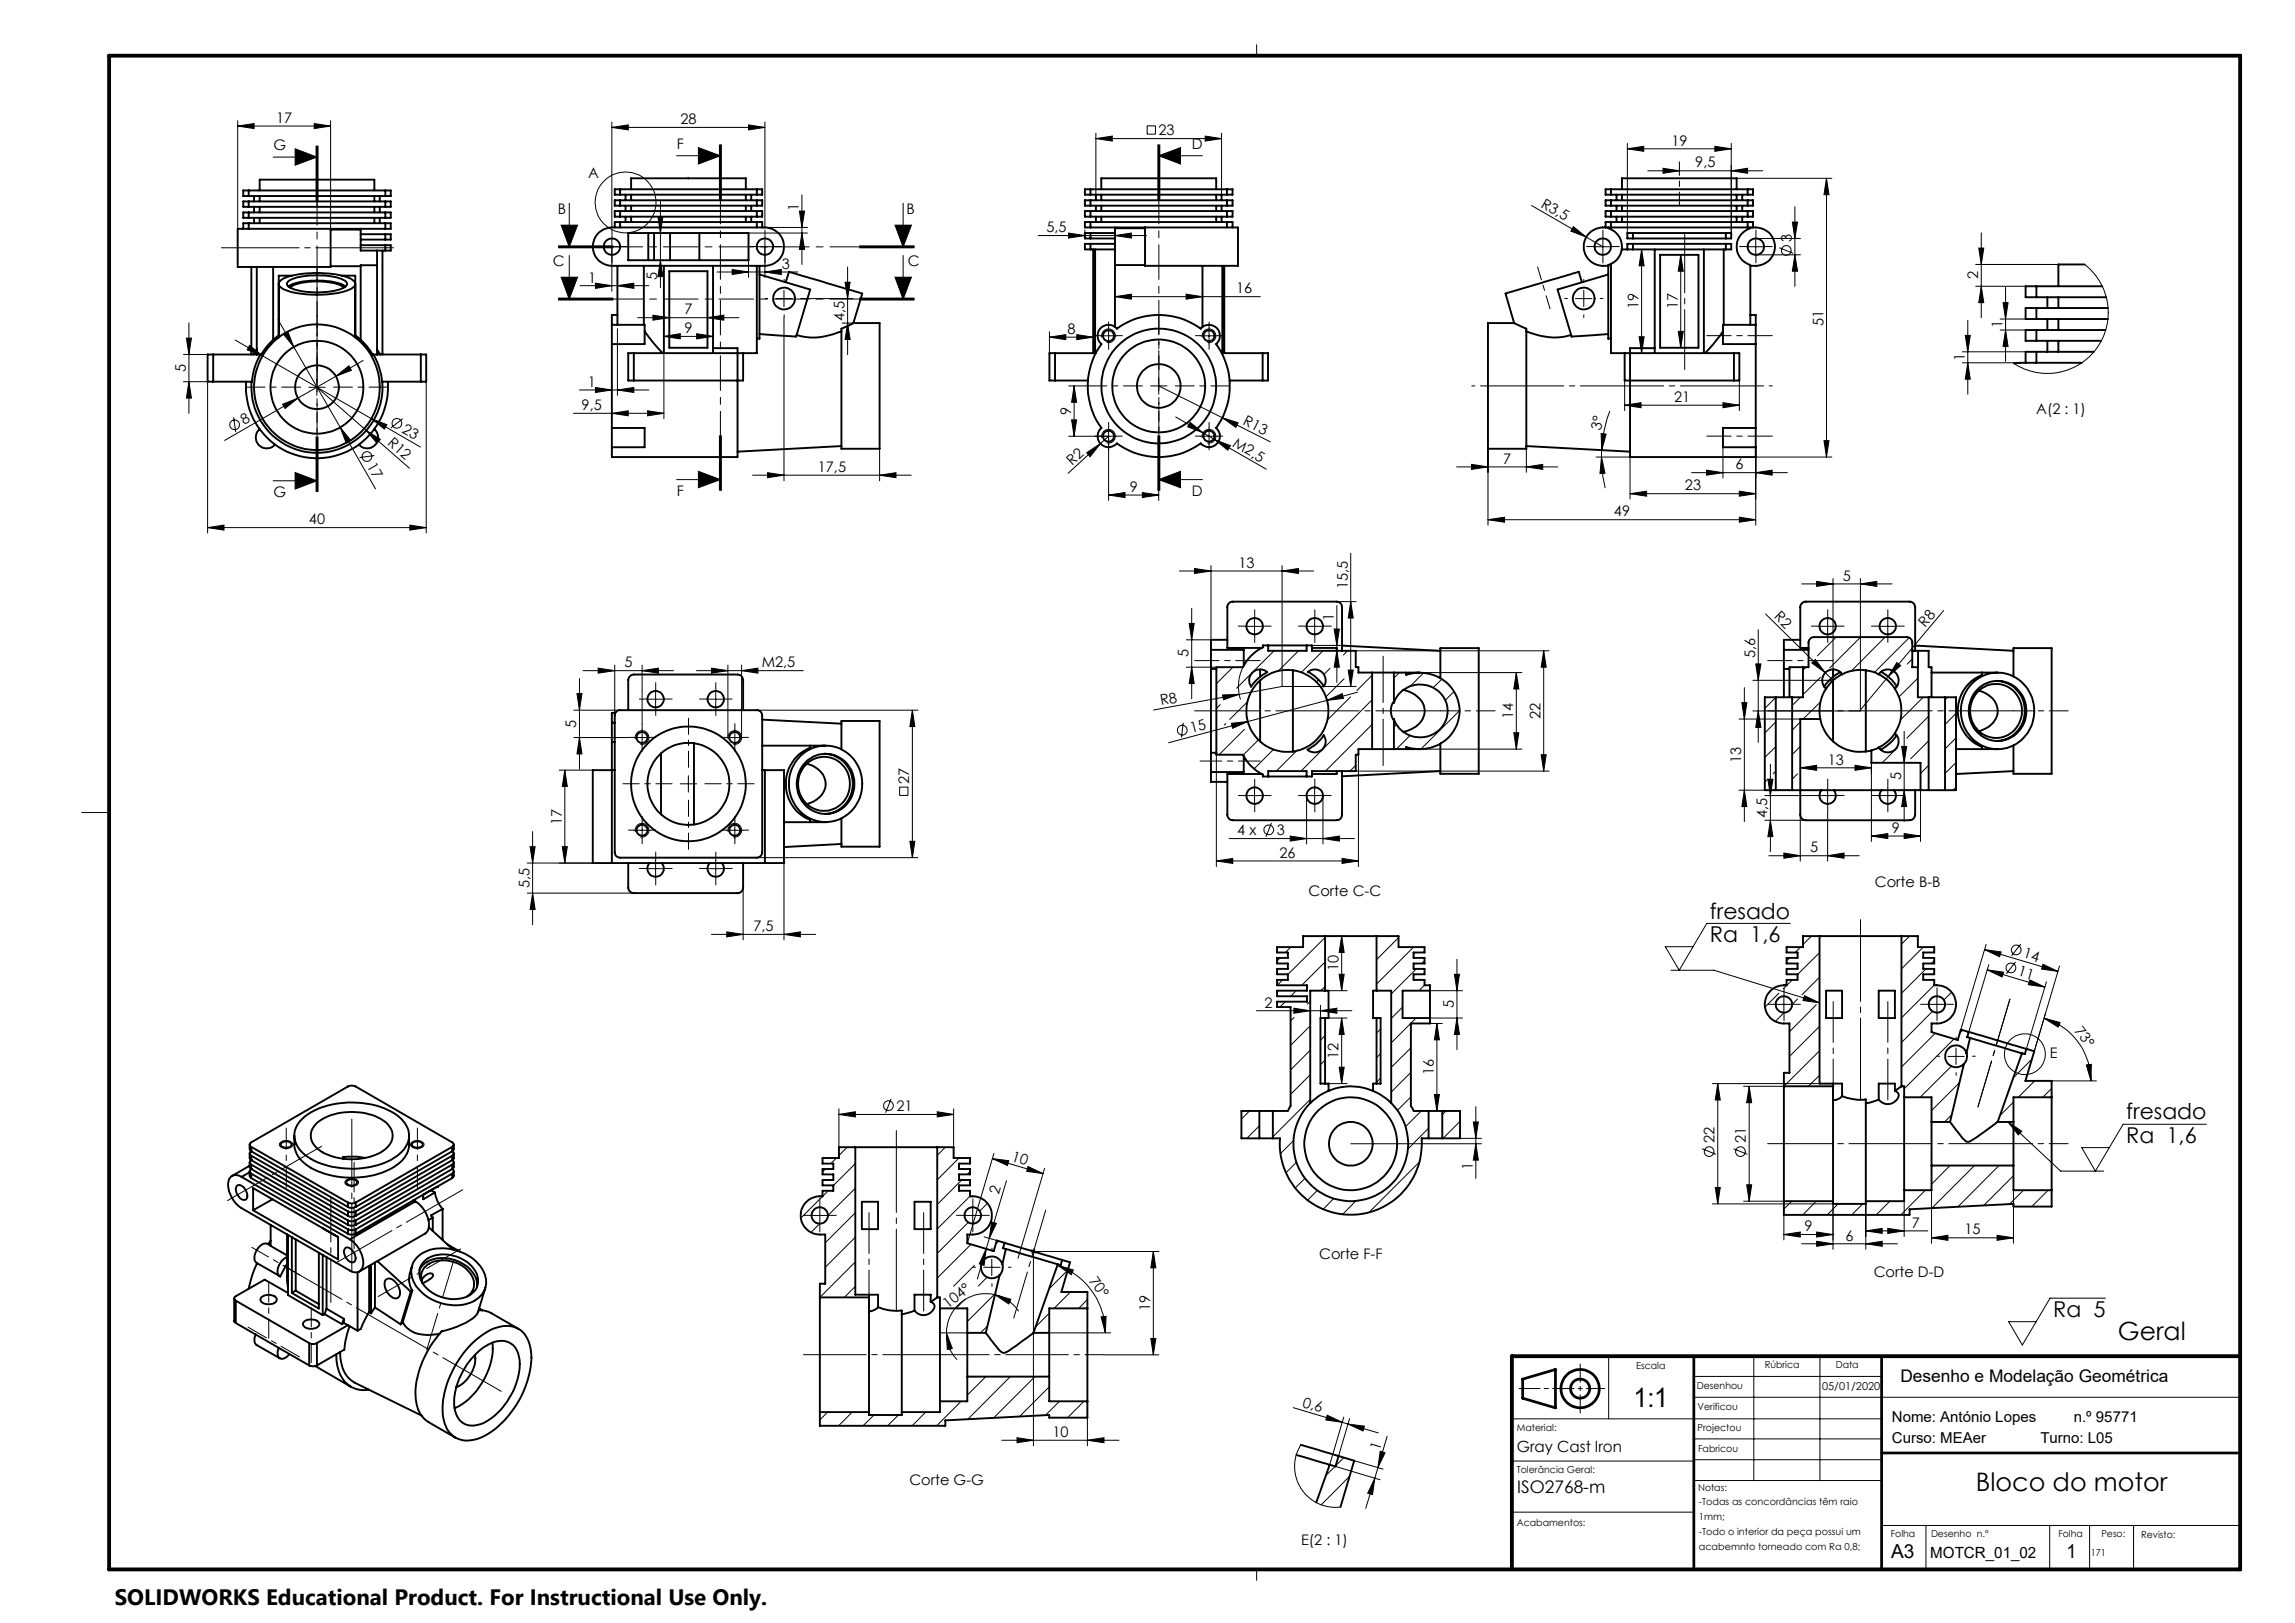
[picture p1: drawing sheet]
<svg xmlns="http://www.w3.org/2000/svg" width="420mm" height="297mm" viewBox="0 0 420 297" stroke-linecap="round" stroke-linejoin="round" font-family="sans-serif">
<defs><g id="words">
<text font-size="4.9" x="298.9" y="257.4">1:1</text>
<text font-size="4.7" x="361.6" y="272.9">Bloco do motor</text>
<text font-size="4.6" x="387.6" y="245.3">Geral</text>
<text font-size="4.1" x="21" y="293.7">SOLIDWORKS Educational Product. For Instructional Use Only.</text>
<g font-size="4">
<text x="312.9" y="172.4">Ra 1,6</text>
<text x="312.9" y="168.1">fresado</text>
<text x="389.1" y="209.1">Ra 1,6</text>
<text x="389.1" y="204.8">fresado</text>
<text x="375.7" y="241">Ra 5</text>
</g>
<g font-size="3.5">
<text x="346.1" y="285.2">A3</text>
<text x="378.2" y="285.2">1</text>
</g>
<g font-size="3.2">
<text x="347.8" y="252.9">Desenho e Modelação Geométrica</text>
<text x="277.7" y="273.2">ISO2768-m</text>
</g>
<g font-size="2.8">
<text x="277.6" y="265.7">Gray Cast Iron</text>
<text x="353.3" y="285.2">MOTCR_01_02</text>
</g>
<g font-size="2.7">
<text x="50.5" y="22.5">17</text>
<text x="124.5" y="22.7">28</text>
<text x="50" y="27.4">G</text>
<text x="123.8" y="27.2">F</text>
<text x="212" y="24.7">23</text>
<text x="218.1" y="27.2">D</text>
<text x="305.9" y="26.6">19</text>
<text x="107.6" y="32.6">A</text>
<text x="310.2" y="30.6">9,5</text>
<text x="102.1" y="39.1">B</text>
<text x="146.2" y="38.6" transform="rotate(-90 146.2 38.6)">1</text>
<text x="165.9" y="39.1">B</text>
<text x="281.9" y="37.8" transform="rotate(30 281.9 37.8)">R3,5</text>
<text x="191.5" y="42.5">5,5</text>
<text x="327.9" y="44.3" transform="rotate(-90 327.9 44.3)">3</text>
<text x="101.2" y="48.7">C</text>
<text x="107.6" y="51.7">1</text>
<text x="120.3" y="51.1" transform="rotate(-90 120.3 51.1)">5</text>
<text x="143.1" y="49.2">3</text>
<text x="166.2" y="48.7">C</text>
<text x="226.2" y="53.7">16</text>
<text x="362" y="51.1" transform="rotate(-90 362 51.1)">2</text>
<text x="125.3" y="57.5">7</text>
<text x="154.6" y="58.7" transform="rotate(-90 154.6 58.7)">4,5</text>
<text x="299.9" y="56.6" transform="rotate(-90 299.9 56.6)">19</text>
<text x="307" y="56.6" transform="rotate(-90 307 56.6)">17</text>
<text x="333.7" y="59.6" transform="rotate(-90 333.7 59.6)">51</text>
<text x="125.3" y="60.9">9</text>
<text x="195.3" y="61.1">8</text>
<text x="366.5" y="60.1" transform="rotate(-90 366.5 60.1)">1</text>
<text x="34" y="68.1" transform="rotate(-90 34 68.1)">5</text>
<text x="107.6" y="70.8">1</text>
<text x="359.6" y="66.1" transform="rotate(-90 359.6 66.1)">1</text>
<text x="44.7" y="77.8" transform="rotate(-30 44.7 77.8)">8</text>
<text x="106.4" y="75">9,5</text>
<text x="196" y="76" transform="rotate(-90 196 76)">9</text>
<text x="227.3" y="77.6" transform="rotate(27 227.3 77.6)">R13</text>
<text x="306.4" y="73.5">21</text>
<text x="372.6" y="75.7">A(2 : 1)</text>
<text x="70.8" y="81.2" transform="rotate(41 70.8 81.2)">R12</text>
<text x="73.4" y="79" transform="rotate(30 73.4 79)">23</text>
<text x="225.4" y="81.6" transform="rotate(30 225.4 81.6)">M2,5</text>
<text x="292.9" y="78.9" transform="rotate(-76 292.9 78.9)">3°</text>
<text x="67.1" y="85.3" transform="rotate(60 67.1 85.3)">17</text>
<text x="149.7" y="86.4">17,5</text>
<text x="196.2" y="85.2" transform="rotate(-43 196.2 85.2)">R2</text>
<text x="206.7" y="90">9</text>
<text x="275.1" y="84.8">7</text>
<text x="308.4" y="89.7">23</text>
<text x="317.6" y="85.9">6</text>
<text x="50" y="91">G</text>
<text x="56.5" y="96">40</text>
<text x="123.8" y="90.8">F</text>
<text x="218.1" y="90.8">D</text>
<text x="295.4" y="94.5">49</text>
<text x="226.7" y="103.9">13</text>
<text x="246.6" y="107.9" transform="rotate(-90 246.6 107.9)">15,5</text>
<text x="337.2" y="106.3">5</text>
<text x="244.1" y="113.7" transform="rotate(-90 244.1 113.7)">1</text>
<text x="324.6" y="113" transform="rotate(44 324.6 113)">R2</text>
<text x="352.3" y="114.9" transform="rotate(-50 352.3 114.9)">R8</text>
<text x="114.3" y="122.1">5</text>
<text x="139.4" y="122.1">M2,5</text>
<text x="217.5" y="120.3" transform="rotate(-90 217.5 120.3)">5</text>
<text x="321.2" y="120.4" transform="rotate(-90 321.2 120.4)">5,6</text>
<text x="212.5" y="129.1" transform="rotate(-10 212.5 129.1)">R8</text>
<text x="276.9" y="131.6" transform="rotate(-90 276.9 131.6)">14</text>
<text x="281.9" y="131.6" transform="rotate(-90 281.9 131.6)">22</text>
<text x="105.5" y="133.2" transform="rotate(-90 105.5 133.2)">5</text>
<text x="218.1" y="134.2" transform="rotate(-15 218.1 134.2)">15</text>
<text x="166.4" y="143.5" transform="rotate(-90 166.4 143.5)">27</text>
<text x="318.7" y="139.6" transform="rotate(-90 318.7 139.6)">13</text>
<text x="334.5" y="139.9">13</text>
<text x="347.9" y="142.8" transform="rotate(-90 347.9 142.8)">5</text>
<text x="323.4" y="149.7" transform="rotate(-90 323.4 149.7)">4,5</text>
<text x="102.8" y="150.9" transform="rotate(-90 102.8 150.9)">17</text>
<text x="226.4" y="152.8">4 x</text>
<text x="233.7" y="152.8">3</text>
<text x="331.2" y="156">5</text>
<text x="346.2" y="152.4">9</text>
<text x="234.1" y="157">26</text>
<text x="96.9" y="162.5" transform="rotate(-90 96.9 162.5)">5,5</text>
<text x="239.5" y="164">Corte C-C</text>
<text x="343.1" y="162.3">Corte B-B</text>
<text x="137.9" y="170.4">7,5</text>
<text x="245" y="177.8" transform="rotate(-90 245 177.8)">10</text>
<text x="369.2" y="178.5" transform="rotate(17 369.2 178.5)">11</text>
<text x="370.1" y="175.2" transform="rotate(17 370.1 175.2)">14</text>
<text x="231.4" y="184.4">2</text>
<text x="266.1" y="184.5" transform="rotate(-90 266.1 184.5)">5</text>
<text x="379.5" y="188.7" transform="rotate(53 379.5 188.7)">73°</text>
<text x="245" y="193.8" transform="rotate(-90 245 193.8)">12</text>
<text x="262.4" y="196.8" transform="rotate(-90 262.4 196.8)">16</text>
<text x="375.1" y="193.6">E</text>
<text x="164.1" y="203.3">21</text>
<text x="313.8" y="209.3" transform="rotate(-90 313.8 209.3)">22</text>
<text x="319.5" y="209.3" transform="rotate(-90 319.5 209.3)">21</text>
<text x="185" y="212.4" transform="rotate(17 185 212.4)">10</text>
<text x="269.5" y="214.2" transform="rotate(-90 269.5 214.2)">1</text>
<text x="182.8" y="218.7" transform="rotate(-73 182.8 218.7)">2</text>
<text x="330.2" y="225.3">9</text>
<text x="337.7" y="227">6</text>
<text x="349.9" y="224.7">7</text>
<text x="359.5" y="225.9">15</text>
<text x="241.4" y="230.4">Corte F-F</text>
<text x="342.9" y="233.7">Corte D-D</text>
<text x="173.5" y="239.5" transform="rotate(-38 173.5 239.5)">104°</text>
<text x="199.2" y="234.3" transform="rotate(55 199.2 234.3)">70°</text>
<text x="210.5" y="239.9" transform="rotate(-90 210.5 239.9)">19</text>
<text x="238.3" y="257.5" transform="rotate(17 238.3 257.5)">0,6</text>
<text x="192.6" y="263">10</text>
<text x="346.2" y="264">Curso: MEAer</text>
<text x="346.2" y="260.2">Nome: António Lopes</text>
<text x="373.4" y="264">Turno: L05</text>
<text x="379.5" y="260.2">n.º 95771</text>
<text x="252.5" y="265.5" transform="rotate(-73 252.5 265.5)">1</text>
<text x="166.4" y="271.7">Corte G-G</text>
<text x="238.1" y="282.7">E(2 : 1)</text>
</g>
<text font-size="2" x="333.5" y="254.3">05/01/2020</text>
<g font-size="1.8">
<text x="299.4" y="250.5">Escala</text>
<text x="322.9" y="250.4">Rúbrica</text>
<text x="335.9" y="250.4">Data</text>
<text x="310.5" y="254.3">Desenhou</text>
<text x="277.6" y="261.8">Material:</text>
<text x="310.7" y="258.1">Verificou</text>
<text x="310.7" y="261.8">Projectou</text>
<text x="277.6" y="269.6">Tolerância Geral:</text>
<text x="310.8" y="265.6">Fabricou</text>
<text x="310.8" y="272.9">Notas:</text>
<text x="310.9" y="275.4">-Todas as concordâncias têm raio</text>
<text x="277.6" y="279.3">Acabamentos:</text>
<text x="310.9" y="278.1">1mm;</text>
<text x="310.9" y="280.9">-Todo o interior da peça possui um</text>
<text x="346" y="281.4">Folha</text>
<text x="353.4" y="281.4">Desenho n.º</text>
<text x="376.7" y="281.4">Folha</text>
<text x="384.6" y="281.4">Peso:</text>
<text x="391.8" y="281.4">Revisto:</text>
<text x="310.9" y="283.7">acabemnto torneado com Ra 0,8;</text>
<text x="382.7" y="284.7">171</text>
</g>
</g></defs>
<g fill="none" stroke="#000" stroke-width=".18">
<path d="M230 8.2v2M43.5 23.1l3-.5v.9zM43.5 22.1v19.8M43.5 23.1h17M50 28.7h8M54 27.2l4 1.5-4 1.5zM57.5 22.6l3 .5-3 .4zM57.8 26.7v10M58 26.7v10M58.2 26.7v10M60.5 22.1v19.8M104.2 37.2v8"/>
<path d="M112 23.3l3-.4v.9zM112 22.3v19.3M112 23.3h28M120.4 39.6h.9l-.4 3zM120.9 36.9v15.7M123.8 28.5h8M127.8 27l4 1.5-4 1.5zM131.7 26.5v10M131.8 26.5v10M132 26.5v10M137 22.9l3 .4-3 .5zM140 22.3v19.3h7.8"/>
<path d="M146.3 38.6h.9l-.4 3zM146.8 35.7v12.7M165.3 37.2v8M200.6 25.4l3-.5v.9zM200.6 24.4v11.2M200.6 25.4h23M209.9 23h1.6v1.5h-1.6zM211.9 26.5v10M212.1 28.5l3.9-1.5v3zM212.1 28.5h8M212.1 26.5v10M212.3 26.5v10"/>
<path d="M220.6 24.9l3 .5-3 .4zM223.6 24.4v11.2M280.3 37.6l10 5.8M297.8 27.2l3-.4v.9zM297.8 26.2v16.4M297.8 27.2h19M301.6 31.3h21M304.3 30.8l3 .5-3 .4zM313.8 26.8l3 .4-3 .5zM316.8 26.2v16.4M316.8 31.3l3-.5v.9zM317.8 32.6h17.4"/>
<path d="M328.5 37.8v14.6M334.3 32.6l.4 3h-.9zM334.3 32.6v51M34.6 59.1v16.5M50.9 58.5l17.8 31M102.2 45.4h10zM102.2 45h10M102.2 54.7h10M102.2 54.5h10M102.2 54.9h10M102.7 41.2h3l-1.5 4zM102.7 50.7h3l-1.5 4z"/>
<path d="M104.2 46.7v8M106.2 52.3h12.5M109 51.8l3 .5-3 .5zM112 43.6v9.7M113 52.3l3-.5v1zM113.5 45.2h-11.3M116.7 58.1h18.6M119.5 57.7l3 .4-3 .5zM120.9 47.6l.4 3h-.9zM129.5 58.1l3-.4v.9zM131.2 49.8h14.8M134 49.3l3 .5-3 .4z"/>
<path d="M137 47.6v3.2M137 42.6h10.8M138.5 45.2h3M140 49.8l3-.5v.9zM140 43.6v7.2M142 54.6h3M143.5 58.1v29.9M143.5 53.1v3M146.8 42.6l.4 3h-.9zM147 54.6h9.1M154.1 59.1h2.1M154.7 51.6h.9l-.5 3z"/>
<path d="M155.1 48.9v16M155.1 59.1l.5 3h-.9zM157.3 45.2h10M157.3 45h10M157.3 45.4h10M157.3 54.7h10M157.3 54.5h10M157.3 54.9h10M163.8 41.2h3l-1.5 4zM163.8 50.7h3l-1.5 4zM165.3 46.7v8M190 43.1h19.8"/>
<path d="M195.5 42.6l3 .5-3 .5zM198.5 42.1v1.5M202.9 59.9v3M204 43.1l3-.5v1zM204 54.3l3-.5v.9zM204 54.3h26.6M217.1 53.8l3 .5-3 .4zM221.3 59.9v3M287.9 41.5l2.4 1.9-2.8-1.1zM288.3 54.6h3M289.8 53.1v3M290.3 43.4l3 1.8"/>
<path d="M291.8 45.2h3M293.3 43.6v3M300.4 45.6v19M300.4 45.6l.5 3h-.9zM307.6 46.6v17M307.6 46.6l.4 3h-.9zM319.8 45.2h3M325.6 45.3l2.6 1.1M328 40.6h1l-.5 3zM328.5 46.6l.5 3h-1zM329.5 43.6h-8.2v3h8.2M360.1 58.6v13.5"/>
<path d="M361.6 48.4h15.1M361.6 52.4h9.1M362.1 45.4h.9l-.4 3zM362.6 52.4l.4 3h-.9zM362.6 42.6v15.5M366 58.4h4.7M366.6 55.4h.9l-.5 3zM367 52.6v13.5M381.5 48.4l1.6 1.5 1.1 1.6 .9 1.8 .6 2.2 .1 1.9-.2 2-.8 2.4-.9 1.7-1.6 1.8-1.6 1.3-2.4 1.1-1.5 .5-2.8 .1-1.7-.2-1.8-.6-2-1M33.6 69.8h4.4v27.7M33.6 64.9h4.4M34.1 61.9h.9l-.4 3z"/>
<path d="M34.6 69.8l.4 3h-.9zM42.8 76.4l.3 2.7M43 62.2l33.9 19.6M45.7 63.2l2.3 1.9-2.8-1.1zM51.7 74l2.8-1.2-2.3 2zM51.9 61.1l.8-.4 1.1 2.8zM54.5 72.8l-13.4 7.8M56.5 70.9h3M57.8 80v10M58 69.4v3M58 70.9l9 7.9M58 80v10"/>
<path d="M58.2 80v10M61.5 68.9l2.4-1.9 .4 .8zM61.5 68.9l-7 3.9M62.3 78.2l1.9 2.4-.8 .5zM66.5 66l-5 2.9M67 78.8l2.6 1.6-.6 .7zM67 78.8l7.9 6.9M68 76.6l2.8 1.1-.5 .8zM73.7 76.6l-2.2 1.7M78 69.8v27.7M105 75.6h16.5M106 71.4h12.7"/>
<path d="M109 70.9l3 .5-3 .4zM112 75.6l3-.4v.9zM113 71.4l3-.5v.9zM113 60.1v12.3M118.5 75.2l3 .4-3 .5zM121.5 61.6l3-.5v.9zM121.5 61.6h9M121.5 64.6v12M127.5 61.1l3 .5-3 .4zM131.7 79.7v10M131.8 79.7v10M132 79.7v10"/>
<path d="M192.1 61.7l3-.5v1zM192.1 60.7v3.9M192.1 61.7h8M195.6 70.6h3.5M196.1 76.8h.9l-.4 3zM196.6 70.6v9.2M196.6 70.6l.4 3h-.9zM197.1 61.2l3 .5-3 .5zM201.4 61.5h3M201.6 61.8a1.26 1.26 0 0 1 1.1-1.6 1.26 1.26 0 0 1 1.4 1.3 1.26 1.26 0 0 1-1.6 1.1M202.9 78.3v13.3M202.9 79.8l-1.5 1.4"/>
<path d="M204.4 79.8h-8.8M210.6 70.6h3M211.9 79.7v10M212.1 69.1v3M212.1 70.6l20.4 10.3M212.1 79.7v11.9M212.3 79.7v10M215.2 76.3l5 2.9M217.8 77.3l2.4 1.9-2.9-1.1zM219.7 61.5h3M219.7 79.8h3M220 61.8a1.25 1.25 0 0 1 1.1-1.6 1.25 1.25 0 0 1 1.4 1.3 1.25 1.25 0 0 1-1.6 1.1"/>
<path d="M220.2 79.2l2.1 1.3M221.3 78.3v3M223.7 76.4l2.9 1-.4 .8zM293 79.3l.9 .1-.8 3zM294.6 75.2a23.4 23.4 0 0 0-1.5 7.2M297.3 74.2l3-.5v.9zM297.3 69.6v5.5M297.3 74.2h21M300 61.6h.9l-.5 3zM307.1 60.6h.9l-.4 3zM315.3 73.7l3 .5-3 .4zM318.3 69.6v5.5"/>
<path d="M359.1 66.4h10.6M359.1 64.4h11.6M359.7 61.4h.9l-.5 3zM360.1 66.4l.5 3h-.9zM366 60.4h4.7M367 60.4l.5 3h-.9zM38 96.6l3-.5v.9zM38 96.6h40M50 88h8M54 86.5l4 1.5-4 1.5zM68.5 83.4l-2.7 .3M75 96.1l3 .5-3 .4z"/>
<path d="M123.8 87.8h8M127.8 86.3l4 1.5-4 1.4zM137.7 87h29.1M140.5 86.5l3 .5-3 .4zM161 87l3-.5v.9zM161 82.1v5.9M198.9 82.9l2.5-1.7-1.9 2.4zM201.4 81.2l-5.9 5.4M201.6 80.1a1.26 1.26 0 0 1 1.1-1.5 1.26 1.26 0 0 1 1.4 1.3 1.26 1.26 0 0 1-1.6 1.1M202.9 90.6l3-.5v.9zM202.9 90.6h9.2M209.1 90.1l3 .5-3 .4z"/>
<path d="M212.1 87.8l3.9-1.5v2.9zM212.1 87.8h8M220 80.1a1.25 1.25 0 0 1 1.1-1.5 1.25 1.25 0 0 1 1.4 1.3 1.25 1.25 0 0 1-1.6 1.1M222.3 80.5l2.9 1.1-.5 .8zM222.3 80.5l9.4 5.4M266.6 85.4h18.5M269.3 85l3 .4-3 .5zM272.3 95.1l3-.5v1zM272.3 82.1v14M272.3 95.1h49M279.3 85.4l3-.4v.9zM279.3 82.1v4.3"/>
<path d="M292.1 83.6h6.2v7.7M293.1 83.6l.6 3-.9 .1zM293.1 83.6a25.7 25.7 0 0 0 .7 5.7M293.1 82.4v1.2M298.3 90.3l3-.4v.9zM298.3 90.3h23M309.6 86.5h17.5M312.3 86l3 .5-3 .5zM315.3 81.8v5.7M318.3 89.9l3 .4-3 .5zM318.3 94.6l3 .5-3 .5zM321.3 86.5l3-.5v1z"/>
<path d="M321.3 81.8v14.3M321.3 83.6h13.9M333.8 80.6h.9l-.4 3zM215.8 104.5h24.6M217.1 117.1h4.5M217.6 114.1h.9l-.4 3zM218.1 111.3v16.6M218.6 104l3 .5-3 .4zM221.6 103.5v15.4M228.1 114.6h3M229.6 113.1v3M233.2 119.1l-6.9 6.8"/>
<path d="M234.6 104.5l3-.5v.9zM234.6 103.5v22.1M237.6 119.1l-3.7 3.7M239.1 114.6h3M240.1 118.1h5.5M240.6 113.1v3M242.1 119.1l-3.9 3.9M244.2 115.1h.9l-.4 3zM244.6 110.1h3.6M244.7 110.8v14.1M244.7 119.1l.4 3h-.9zM246.6 119.1l-.7 .8"/>
<path d="M247.2 101.2v24.4M247.2 110.1l.4 3h-.9zM248.1 119.1h35.4M282.5 119.1v22M282.5 119.1l.5 3h-1zM321.8 115.2v20.7M323.1 112.4l10.9 10.7M329.7 106.9h16.6M332.5 106.4l3 .5-3 .4zM333 114.6h3M334.5 113.1v3M335.5 105.9v18.6"/>
<path d="M336 116.6l-3.4 3.4M340.5 106.9l3-.5v.9zM340.5 105.9v24.2h-19.7M340.5 116.6l-5.6 5.6M344 114.6h3M345 116.6l-6.2 6.2M345.5 113.1v3M349.4 116.7l-6.4 6.3M355.7 111.7l-10.2 12.1M105 135h10M105 130h8.5M105.6 126.9h.9l-.5 3.1z"/>
<path d="M106 135l.5 3h-.9zM106 124.2v16.5M106.7 122.7h16.6M109.5 122.3l3 .4-3 .5zM112.5 121.7v9.2M116 135h3M116.3 135.3a1.26 1.26 0 0 1 1.1-1.6 1.26 1.26 0 0 1 1.3 1.4 1.26 1.26 0 0 1-1.5 1.1M117.5 122.7l3-.4v.9zM117.5 121.7v10.8M117.5 133.5v3M118.5 127.9h3M120 126.4v3"/>
<path d="M127.5 122.7h19.5M129.5 127.9h3M130.2 122.3l3 .4-3 .5zM131 126.4v3M133 135h3M133.2 121.7v13.3M133.2 135.3a1.25 1.25 0 0 1 1.1-1.6 1.25 1.25 0 0 1 1.4 1.3 1.25 1.25 0 0 1-1.5 1.2M134.5 133.5v3M135.7 122.7l3-.4v.9zM135.7 121.7v13.3M138.5 130h29.5M167 130v26.9"/>
<path d="M167 130l.4 3h-.9zM216.5 132.3l-.3 2.7M217.1 122.1h5.5M218.1 122.1l.4 3h-.9zM222.6 138.1v20.5M222.6 134.1h.1M223.3 128.9l-.7 .7M223.7 127.2l3.1-.1-2.9 1zM224.3 132.4l-.3 .3M225.4 132.4l3-.4-2.8 1.3zM225.6 122.1l-3 3M227.5 122.1a8.1 8.1 0 0 0-.5 5.9"/>
<path d="M227.8 133.5l-4.7 4.6M228.3 128.4l-3.3 3.3M230.3 135.4l-2.8 2.8M233 137.2l-3.5 3.5M234.6 125.6h13.6M234.6 125.6l-23.5 4.3M237.3 137.4l-3.7 3.7M241.3 124.4l-.4 .4M242.9 128.2l2.7-1.3 .3 .9zM243.4 122.3l-1.1 1.1M246 124.2l-3.4 3.3M246.7 122.6h.9l-.4 3z"/>
<path d="M247.2 127.5l-4.3 4.3M248.4 126.7l-34.5 9.2M248.6 138.1v20.5M251.1 123.6l-2.8 2.8M251.1 128.1l-13 13M251.1 132.6l-8.5 8.5M251.1 137.1h.1M255.1 128.5h.1M255.1 123.1h23.4M255.1 137.1h23.4M255.6 132.6l-.5 .5M256.1 123.1l-1 1"/>
<path d="M258.1 134.6l-2.5 2.5M260.5 123.1l-2.4 2.5M263.9 124.3l-1.6 1.5M266.1 126.5l-1.6 1.6M267.1 130l-7.1 7.1M277 134.1h1l-.5 3zM277.5 123.1l.5 3h-1zM277.5 123.1v14M282 138.1h1l-.5 3zM318.2 131.6h11.3M318.8 128.6h.9l-.5 3zM319.2 125.8v24.6"/>
<path d="M320.8 124.5h14.7M321.3 121.5h1l-.5 3zM321.8 130.1l.5 3h-1zM324 139.8v16.1M325 132.1l-2 2M325 127.6l-2 2M325 136.6l-2 2M329.5 132.1l-1.5 1.5M329.5 136.6l-1.5 1.5M329.5 127.6l-1.5 1.5M330.5 122.1l-.5 .5M331.6 121.3l.6-.6 1.8 2.4z"/>
<path d="M333.2 123.9l-3.2 3.2M333.2 128.4l-3.2 3.2M334 123.1l1.5 1.4M342.5 139.6v14.4M345.5 123.8l-5.1 6.2M347.1 121.2l.7 .6-2.3 2zM347.2 136.8l-2.7 2.8M348 136.6h.9l-.4 3zM348.5 133.8v16.6M350 120.6l-1 .9M351 124.1l-3.5 3.4M352 127.6l-4.2 4.2"/>
<path d="M353 135.6l-3.3 3.2M353 131.1l-4 4M356.4 127.6l-.4 .5M358 130.6l-2 2M358 135l-2 2.1M358 139.6l-2 1.9M15 148.7h5M96.5 157.9h12M97 154.9h.9l-.4 3zM97.5 152.2v17M102.3 140.9h6.2M102.9 154.9h.9l-.4 3z"/>
<path d="M103.4 140.9v17M103.4 140.9l.4 3h-.9zM116 151.9h3M116.3 152.3a1.26 1.26 0 0 1 1.1-1.6 1.26 1.26 0 0 1 1.3 1.3 1.26 1.26 0 0 1-1.5 1.1M117.5 150.4v3M118.5 159h3M120 157.4v3M124.5 143.4h3M126 142v3M129.5 159h3M131 157.4v3M133 151.9h3"/>
<path d="M133.2 152.3a1.25 1.25 0 0 1 1.1-1.6 1.25 1.25 0 0 1 1.4 1.3 1.25 1.25 0 0 1-1.5 1.1M134.5 150.4v3M138.5 156.9h29.5M143.5 157.9v14.1M164.6 144h1.6v1.6h-1.6zM166.5 153.9h.9l-.4 3zM222.6 157.5l3-.4v.9zM222.6 157.5h26M224.9 153.5h23M228.1 145.6h3M229.6 144.1v3M232.7 150.6l-1 2.5"/>
<path d="M236.1 153l3 .5-3 .4zM239.1 154.4v-8.8h3v8.8M240.6 144.1v3M242.1 153.5l3-.5v.9zM245.6 157.1l3 .4-3 .5zM248.1 140l-1 1.1M248.1 141.1h35.4M318.2 144.6h9.8M319.2 144.6l.5 3h-.9zM323 145.6h8.5M323 150.1h7.5M323.5 142.6l-.5 .5"/>
<path d="M323.5 142.6h.9l-.4 3zM323.7 156.6h16.6M324 150.1l.4 3h-.9zM325 141.1l-.5 .5M326.5 156.1l3 .5-3 .5zM329 141.6l-1 1M329.5 140.5l3-.5v1zM329.5 140.5h13M329.5 149.1v8.5M333 145.6h3M334.5 144.1v3M334.5 156.6l3-.5v1z"/>
<path d="M334.5 148.6v9M339.5 140l3 .5-3 .5zM342.5 153l3-.5v1zM342.5 153h9M344 145.6h3M345.5 144.1v3M347.5 144.6h4v9.4M348.5 144.6l.4 3h-.9zM348.5 152.5l3 .5-3 .5zM353 140l-1.5 1.5M353 144.5l-.1 .1M358 144l-.6 .6"/>
<path d="M96.5 163.4h19.5M97.5 163.4l.4 3h-.9zM130.2 171h19.1M133 170.5l3 .5-3 .4zM136 162.5v9.5M143.5 171l3-.5v.9zM234.2 175.3l-.5 .6M234.7 179.3l-1 1M236.2 173.3l-1 1M242.4 176.2l-4.2 4.1M242.5 171.6l-6.8 6.7M242.5 171.3h4"/>
<path d="M245.1 178.3h.9l-.5 3zM245.5 171.3l.5 3h-.9zM245.5 171.3v10M255.9 171.6l-4 4M258.7 173.3l-6.8 6.8M259.2 177.3l-4.6 4.6M260.7 175.8l-.5 .5M266.2 178.3h.9l-.5 3zM266.6 175.5v16.6M305.8 177.5h7.9l19.3 6M327.5 175.3l-.5 .6M327.6 169h-15.3l-5 8.5-2.5-4.3h5"/>
<path d="M328 179.3l-1.6 1.6M329.5 173.3l-1 1M331.5 171.3l-1.5 1.6M333 174.3l-4 4M333 178.8l-3.2 3.2M349.5 171.3l-1.5 1.5M352 173.3l-4 4M352.5 177.3l-4.5 4.5M354 175.8l-.6 .5M363.2 173.8l3 .4-.3 .9zM363.2 173.8l13.4 4M363.5 172.8l-4.7 15.6"/>
<path d="M363.7 177.5l3 .4-.3 .9zM363.7 177.5l10.5 3.1M364 176.5l-3.7 12.3M368.9 176l-1.7 2.2M369.8 172.8l-1.7 2.1M371.5 179.3l2.7 1.3-3-.4zM373.9 176.5l2.7 1.3-3-.5zM374.5 179.7l-3.7 12.2M376.9 176.8l-4.6 15.6M229.9 185h17.5M235.2 183.3l-.8 .8M236.8 184.5l3 .5-3 .4z"/>
<path d="M236.8 186.2l-.6 .6M237.2 181.3l-1 1M239.8 183.2l-.5 .6M239.8 187.7l-3.6 3.6M239.8 192.2l-3.6 3.6M239.8 196.7l-3.6 3.6M241.7 185l3-.5v.9zM241.7 184v2.3M242.4 189.6l-.7 .8M242.4 194.1l-.7 .7M242.5 180.5l-.8 .8M242.5 186.3h4"/>
<path d="M242.5 181.3h4M242.5 198.3h4M245.1 195.3h.9l-.5 3zM245.5 186.3l.5 3h-.9zM245.5 186.3v12M252.7 188.3l-.8 .8M252.7 192.8l-.8 .8M252.7 197.3l-.8 .7M256.7 184.3l-2.1 2.1M258.2 191.8l-3.6 3.5M258.2 196.2l-3.6 3.6M259.2 186.3l-4.6 4.5"/>
<path d="M260.7 180.3l-1 1M261.7 186.3h6M261.7 181.3h6M261.7 187.3h2.2M263 187.3v16M263 187.3l.4 3h-.9zM266.6 186.3l.5 3h-.9zM313.4 198.3h22.1M314.4 198.3l.4 3h-.9zM314.4 198.3v22M320.1 198.8v21M320.1 198.8l.5 3h-.9z"/>
<path d="M325 183.8h3M325.5 181.7l-2.5 2.6M326.5 182.3v3l-1.6 1.6M329 182.8l-1 1M330.2 182.2l2.8 1.3-3-.4zM332.4 183.9l-4.9 4.9M333 192.3l-6.5 6.5h-7.4M333 187.8l-5.5 5.5M333 196.8l-2.1 2M335.5 198.8h.1M353 183.8h3M353.7 185.1l-5.7 5.7"/>
<path d="M354 180.3l-6 6M354.2 189.1l-6.2 6.2M354.5 182.3v3M356.5 193.3h3M357.1 195.1l-5.7 5.7M357.2 181.6l-1.5 1.4M357.6 190.1l-9.1 9.1M358 191.8v3M358.6 198.1l-5.1 5.1M359.2 188.5l-.5 .6M360 192.2l-.2 .2M371.9 193.8l-3.5 3.4"/>
<path d="M372.4 197.8l-3 3M374.1 186.3l2.9 .8-.3 .9zM374.1 186.3a11.9 11.9 0 0 1 8.6 11.5M375.5 199.2l-1.7 1.6M375.5 197.8h8.1M381.8 194.9l.9-.1v3zM51.3 209.1a1.5 1.5 0 0 1 2.3 .3 1.43 1.43 0 0 1-2.5 0zM63.3 216a1.56 1.56 0 0 1 2.3 .4 1.44 1.44 0 0 1-2.1 .5 .51 .51 0 0 1-.2-.9zM75.3 209.1a1.5 1.5 0 0 1 2.3 .3 1.43 1.43 0 0 1-2.5 0zM151.1 213.9l-.6 .6M151.6 217.9l-5.1 5M153.1 211.9l-1.1 1"/>
<path d="M153.5 203.9l3-.5v1zM153.5 202.9v7M153.5 203.9h21M155 209.9l-1.5 1.6M156.5 217.4l-5 5h-3M156.5 212.9l-4 4.1M163.1 201.1l-1 2.5M171.5 203.4l3 .5-3 .5zM173 209.9l-1.5 1.5M174.5 202.9v7M175.5 211.9l-4 4M176 215.9l-4.5 4.5"/>
<path d="M177.5 214.4l-.5 .5M177.5 218.9l-6 6M181.6 212l9.3 2.8M181.6 212l3 .4-.2 .9zM181.9 211.1l-4.9 16.4M184.2 216.1l-3.7 12.4M188.1 213.5l2.8 1.3-3-.5zM191.2 213.8l-4.9 16.5M228.7 203.3l-1.5 1.5M230.5 206l-2.3 2.3M233.2 203.3l-.3 .2M236.7 208.7l-2.4 2.4"/>
<path d="M237.2 212.7l-1.9 1.9M238.8 215.6l-1.8 1.8M239.8 201.2l-6.9 6.8M241.1 217.8l-1.8 1.8M244.1 219.3l-2 2M247.2 209.3h23.9M248.1 219.7l-2.4 2.5M258.2 200.7l-2.5 2.5M259.8 212.7l-9.3 9.2M260.1 203.3l-2.9 2.9M261.4 206.4l-3.7 3.9M262.5 200.3h.9l-.4 3z"/>
<path d="M264.1 203.8l-.2 .2M264.6 203.3l-.4 .5M267.2 205.2l-3.1 3.1M267.2 208.3h3.9M269.6 205.3h.9l-.4 3zM270.1 209.3l.4 3h-.9zM270.1 202.5v13.1M311.5 210.2l2.5 1M313.9 217.3h.9l-.4 3zM317.3 210.2l2.5 1M319.1 219.8h7.4M319.7 216.8h.9l-.5 3z"/>
<path d="M327.9 219.8l-1.4 1.5M332.4 219.8l-2.5 2.5M335.5 219.8v8.8M345.9 219.8l-2.5 2.5M348.5 219.8v6.5M352.4 217.8l-4.5 4.5M353.5 217.8v9.7M356.9 213.3l-3.4 3.4M357.2 204l-1.3 1.3M361.4 213.3l-7.8 7.8M365.8 213.3l-7.5 7.5M367.5 205.3l9.6 9h7.9"/>
<path d="M367.5 205.3l2.5 1.7-.6 .7zM368.5 217.8v9.7M368.5 215.2l-5.5 5.4M368.5 201.7l-2.5 2.5M370.3 217.8l-2.5 2.5M374.8 217.8l-3 3M403.8 205.7h-15.3l-5 8.6-2.5-4.3h5M150 220.9v3l-1.6 1.6M156.5 221.9l-5.5 5.5M156.5 226.4l-5.5 5.5M156.5 230.9l-6.5 6.5M156.5 235.4l-2 2"/>
<path d="M159 237.4h.1M176.5 222.4h3M176.6 237.7l-1.7 1.7M177.2 223.7l-5.7 5.7M177.7 227.7l-6.2 6.2M178 220.9v3M178.3 231.6l-3.8 3.8M180 231.9h3M180.1 226.3l2.3 .7M180.5 228.5l-1.6 5.6M180.5 228.5l-.4 3.1-.9-.3zM180.7 233.7l-1.7 1.6"/>
<path d="M180.7 220.2l-1.4 1.4M181.5 223.6l.9 .3-1.4 2.7zM181.5 230.4v3M182.1 236.9l2.9 .9-.4 .8zM182.1 236.9a7.2 7.2 0 0 0-8.9 7M182.1 236.9a7 7 0 0 1 4.3 3.1M182.1 236.7l-5.1 5.1M182.8 227.1l-.6 .5M183.6 230.8l-.3 .3M188.8 228.7l.7 .7M189.1 228.5v36.1M189.5 228.7l-.7 .7"/>
<path d="M193.5 231.5l2.9 .9-.4 .9zM193.5 231.5a13.2 13.2 0 0 1 8.8 12.4M195.4 232.4l-3.4 3.4M195.9 236.4l-3 3M199 237.8l-1.6 1.6M211.1 229v18.9M211.1 229l.4 3h-.9zM212.1 229h-23.5M313.4 220.3h22.1M326.5 225.9l3-.4v.9zM326.5 222.3v4.6M326.5 225.9h9"/>
<path d="M329.7 227.6h17.5M332.5 225.5l3 .4-3 .5zM332.5 227.2l3 .4-3 .5zM336.4 220.3l-2 2M340.9 220.3l-2 2M341.5 227.6l3-.4v.9zM341.5 225.2l3-.4v.9zM341.5 220.3v8.3M341.5 225.2h11.3M345.5 224.8l3 .4-3 .5zM353.5 226.5l3-.4v.9zM353.5 226.5h15"/>
<path d="M365.5 226.1l3 .4-3 .5zM385.3 237.6h-10.1l-5.1 8.5-2.5-4.2h5M151.4 258.4l-1.4 1.5M156 258.4l-2.5 2.5M159.9 258.9l-2 2M164.4 258.9l-2 2M169.4 258.4l-2.5 2.5M172.2 243.9h4.8M173.2 243.9l1.1 2.9-.9 .1zM173.2 243.9a7 7 0 0 0 2 4.9M175.9 256.4l-4.5 4.5M180.4 251.9l-3.4 3.4"/>
<path d="M180.7 242.6l-1.3 1.3M184.9 251.9l-7.8 7.8M189.4 251.9l-7.5 7.6M192 243.9h11.3M192 240.3l-2.5 2.5M192 253.8l-5.4 5.4M193.9 256.4l-2.6 2.6M198.4 256.4l-3 3M199 256.4v8.2M201.5 241l.9-.1-.1 3zM202 247.9h10.1M210.6 244.9h.9l-.4 3z"/>
<path d="M236.7 257.6l10 3M242.9 259l2.7 1.3-3-.4zM245.9 259.3l-2.6 8.7M247 259.6l-2 6.8M276.7 259.6h67.6M294.4 248.2v11.4M310 251.9h34.3M310 255.7h100M321 248.2v22.7M333.1 248.2v22.7M183.3 263.6h21.5M186.1 263.1l3 .5-3 .4z"/>
<path d="M199 263.6l3-.5v.9zM238.1 264.4l-.8 1.5-.4 1.9 .2 2.2 .4 1.2 .6 1.1 .6 .9 .9 .9 2 1.2 1.9 .5h1.8M244.3 268.4l-1.7 1.6M244.4 268.4l8.2 2.4M245.9 266.7l-1.5 1.5M246.7 260.6l3 .4-.3 .9zM246.7 260.6l5.5 1.6M247 270.2l-5.2 5.2M247.8 267.3l5.3 1.5M251.6 270.5l-.4 3-.9-.2zM251.6 270.5l-1.7 5.5M252.2 268.6l-.6 1.9"/>
<path d="M252.6 265.6l.9 .2-1.3 2.8zM253.9 262.8l-1.7 5.8M276.7 276.7h33.3M276.7 267.4h33.3M310 270.9h34.3M310 263.3h34.3M310 267.1h34.3M344.3 279.1h65.5M352.5 279.1v8M375.1 279.1v8M382.4 279.1v8M390.5 279.1v8"/>
<path d="M230 287.2v2"/>
<circle cx="114.5" cy="37" r="5.6"/>
<circle cx="326.9" cy="45.8" r=".9"/>
<circle cx="42.9" cy="77.7" r=".89"/>
<circle cx="72.6" cy="77.5" r=".9"/>
<circle cx="67.1" cy="83.5" r=".89"/>
<circle cx="216.3" cy="133.6" r=".89"/>
<circle cx="232.2" cy="151.9" r=".89"/>
<circle cx="368" cy="177.1" r=".88"/>
<circle cx="369" cy="173.8" r=".89"/>
<circle cx="370.6" cy="192.9" r="3.7"/>
<circle cx="162.6" cy="202.3" r=".89"/>
<circle cx="312.8" cy="210.7" r=".88"/>
<circle cx="318.5" cy="210.7" r=".88"/>
</g>
<g fill="none" stroke="#000" stroke-width=".5">
<path d="M278.7 252.4l6-1.8v7l-6-1.7zM310 248.2v38.9M344.3 248.2v38.9M344.3 265.9h65.5"/>
<circle cx="289.2" cy="254.1" r="1.75"/>
<circle cx="289.2" cy="254.1" r="3.5"/>
</g>
<path d="M55 70.8h-10M58 67.8v-10M58 73.8v10M61 70.8h10M209.1 70.6h-10M212.1 67.6v-10M212.1 73.6v10M215.1 70.6h10M273.6 130.1h-10M378.5 130.1h-10M378.5 209.3h-10M202 247.9h-10" fill="none" stroke="#000" stroke-width=".18" stroke-dasharray="15.2 1 1 1" stroke-dashoffset="11.8"/>
<g fill="none" stroke="#000" stroke-width=".18" stroke-dasharray="15.2 1 1 1">
<path d="M110.5 45.1h-1.5M112 43.6v-1.5M112 46.6v1.5M113.5 45.1h1.5M138.5 45.1h-1.5M140 43.6v-1.5M140 46.6v1.5M140.5 54.6h-.5M141.5 45.1h1.5M143.5 51.6v-.5M143.5 57.6v.5M146.5 54.6h.5"/>
<path d="M202.9 59.9v-1M221.3 59.9v-1M286.8 54.6h-.5M289.8 51.6v-.5M289.8 57.6v.5M291.8 45.1h-1.5M292.8 54.6h.5M293.3 43.6v-1.5M293.3 46.6v1.5M294.8 45.1h1.5M319.8 45.1h-1.5M321.3 43.6v-1.5"/>
<path d="M321.3 46.6v1.5M322.8 45.1h1.5M201.4 61.4h-1M201.4 79.8h-1M202.9 62.9v1M202.9 78.3v-1M204.4 61.4h1M204.4 79.8h1M219.8 79.8h-1M219.8 61.4h-1M221.3 78.3v-1M221.3 62.9v1"/>
<path d="M222.8 79.8h1M222.8 61.4h1M202.9 81.3v1M221.3 81.3v1M228.1 114.6h-1.5M229.6 113.1v-1.5M229.6 116.1v1.5M231.1 114.6h1.5M239.1 114.6h-1.5M240.6 113.1v-1.5M240.6 116.1v1.5M242.1 114.6h1.5"/>
<path d="M333 114.6h-1.5M334.5 113.1v-1.5M334.5 116.1v1.5M336 114.6h1.5M344 114.6h-1.5M345.5 113.1v-1.5M345.5 116.1v1.5M347 114.6h1.5M116 134.9h-1M117.5 133.4v-1M117.5 136.4v1M118.5 127.9h-1.5"/>
<path d="M119 134.9h1M120 126.4v-1.5M120 129.4v1.5M121.5 127.9h1.5M129.5 127.9h-1.5M131 126.4v-1.5M131 129.4v1.5M132.5 127.9h1.5M133 134.9h-1M134.5 133.4v-1M134.5 136.4v1M136 134.9h1"/>
<path d="M116 151.9h-1M117.5 150.4v-1M117.5 153.4v1M118.5 158.9h-1.5M119 151.9h1M120 157.4v-1.5M121.5 158.9h1.5M129.5 158.9h-1.5M131 157.4v-1.5M132.5 158.9h1.5M133 151.9h-1M134.5 150.4v-1"/>
<path d="M134.5 153.4v1M136 151.9h1M228.1 145.6h-1.5M229.6 144.1v-1.5M229.6 147.1v1.5M231.1 145.6h1.5M239.1 145.6h-1.5M240.6 144.1v-1.5M240.6 147.1v1.5M242.1 145.6h1.5M333 145.6h-1.5M334.5 144.1v-1.5"/>
<path d="M334.5 147.1v1.5M336 145.6h1.5M344 145.6h-1.5M345.5 144.1v-1.5M345.5 147.1v1.5M347 145.6h1.5M120 160.4v1.5M131 160.4v1.5M325 183.8h-1.5M326.5 182.3v-1.5M326.5 185.3v1.5M328 183.8h1.5"/>
<path d="M353 183.8h-1.5M354.5 182.3v-1.5M354.5 185.3v1.5M355 193.3h-.5M356 183.8h1.5M358 190.3v-.5M358 196.3v.5M361 193.3h.5M148.5 222.4h-1.5M150 220.9v-1.5M150 223.9v1.5M151.5 222.4h1.5"/>
<path d="M176.5 222.4h-1.5M178 220.9v-1.5M178 223.9v1.5M178.5 231.9h-.5M179.5 222.4h1.5M181.5 228.9v-.5M181.5 234.9v.5M184.5 231.9h.5"/>
</g>
<path d="M123 143.4h-9M126 140.4v-9M126 146.4v9M129 143.4h9" fill="none" stroke="#000" stroke-width=".18" stroke-dasharray="15.2 1 1 1" stroke-dashoffset="12.3"/>
<path d="M167.3 45.2h-65.1M167.3 54.7h-65.1" fill="none" stroke="#000" stroke-width=".18" stroke-dasharray="6.3 1.3 1.3 1.3" stroke-dashoffset="1.1"/>
<path d="M58 26.7v63.3M131.8 26.5v63.2M212.1 26.5v63.2" fill="none" stroke="#000" stroke-width=".18" stroke-dasharray="6.3 1.3 1.3 1.3" stroke-dashoffset="2"/>
<path d="M367.8 182.8l-5.8 19.8M191.4 221.5l-5.9 19.7" fill="none" stroke="#000" stroke-width=".18" stroke-dasharray="15.2 1 1 1" stroke-dashoffset="6.5"/>
<path d="M218.6 130.1h45M323.5 130.1h45M84.7 217.7l-23.3 13.4M323.5 209.3h45" fill="none" stroke="#000" stroke-width=".18" stroke-dasharray="15.2 1 1 1" stroke-dashoffset="3.4"/>
<path d="M340.5 201.3v-33M164 239.9v-33" fill="none" stroke="#000" stroke-width=".18" stroke-dasharray="15.2 1 1 1" stroke-dashoffset=".3"/>
<path d="M335.5 201.3v-18M345.5 201.3v-18M159 239.9v-18M169 239.9v-18" fill="none" stroke="#000" stroke-width=".18" stroke-dasharray="15.2 1 1 1" stroke-dashoffset="7.8"/>
<path d="M58 48.9v21.2" fill="none" stroke="#000" stroke-width=".18" stroke-dasharray="15.2 1 1 1" stroke-dashoffset="6.2"/>
<path d="M72 45.3h-31.5" fill="none" stroke="#000" stroke-width=".18" stroke-dasharray="15.2 1 1 1" stroke-dashoffset="1"/>
<path d="M58 29.8v8M307.3 29.6v8M281.4 48.8l2.3 7.7" fill="none" stroke="#000" stroke-width=".18" stroke-dasharray="15.2 1 1 1" stroke-dashoffset="12.8"/>
<path d="M147 247.9h26" fill="none" stroke="#000" stroke-width=".18" stroke-dasharray="15.2 1 1 1" stroke-dashoffset="3.8"/>
<path d="M173 247.9h19" fill="none" stroke="#000" stroke-width=".18" stroke-dasharray="15.2 1 1 1" stroke-dashoffset="7.3"/>
<path d="M83 230.8l-4.9 16.2" fill="none" stroke="#000" stroke-width=".18" stroke-dasharray="15.2 1 1 1" stroke-dashoffset="8.3"/>
<path d="M64.8 228.5v-15.8" fill="none" stroke="#000" stroke-width=".18" stroke-dasharray="15.2 1 1 1" stroke-dashoffset="7.9"/>
<path d="M60.5 238.4v-19.1" fill="none" stroke="#000" stroke-width=".18" stroke-dasharray="15.2 1 1 1" stroke-dashoffset="7.2"/>
<path d="M253.1 120.1v20M58.9 209.8l-17.3 9.9" fill="none" stroke="#000" stroke-width=".18" stroke-dasharray="15.2 1 1 1" stroke-dashoffset="6.8"/>
<path d="M51.9 231.6l39.8 23" fill="none" stroke="#000" stroke-width=".18" stroke-dasharray="15.2 1 1 1" stroke-dashoffset="2.9"/>
<path d="M230.6 139.3h-11M52.4 217.3v-10.9M76.4 217.3v-10.9M54.8 248.3l-9.4-5.4" fill="none" stroke="#000" stroke-width=".18" stroke-dasharray="15.2 1 1 1" stroke-dashoffset="11.3"/>
<path d="M54.8 233.3l-8.7-5M49.2 244.9v-10.1M57 249.4v-10.1" fill="none" stroke="#000" stroke-width=".18" stroke-dasharray="15.2 1 1 1" stroke-dashoffset="11.7"/>
<path d="M64.4 232.8v-28" fill="none" stroke="#000" stroke-width=".18" stroke-dasharray="15.2 1 1 1" stroke-dashoffset="2.7"/>
<path d="M84.3 228.5l-15.1 8.8" fill="none" stroke="#000" stroke-width=".18" stroke-dasharray="15.2 1 1 1" stroke-dashoffset="8"/>
<path d="M312.3 61.4h12M312.3 79.8h12M230.6 120.9h-12M335.5 120.9h-12" fill="none" stroke="#000" stroke-width=".18" stroke-dasharray="15.2 1 1 1" stroke-dashoffset="10.8"/>
<path d="M308.3 67.6v-25" fill="none" stroke="#000" stroke-width=".18" stroke-dasharray="15.2 1 1 1" stroke-dashoffset="4.3"/>
<path d="M324.3 70.6h-55" fill="none" stroke="#000" stroke-width=".18" stroke-dasharray="15.2 1 1 1" stroke-dashoffset="-1.6"/>
<path d="M284.7 254.1h9M289.2 249.6v9" fill="none" stroke="#000" stroke-width=".18" stroke-dasharray="5.1 .8 .8 .8" stroke-dashoffset="1.7"/>
<path d="M288 254.1h-10" fill="none" stroke="#000" stroke-width=".18" stroke-dasharray="5.1 .8 .8 .8" stroke-dashoffset="1.2"/>
<path d="M20 10.2h390v277h-390zM410 248.2h-133.3v38.9" fill="none" stroke="#000" stroke-width=".7"/>
<g fill="#000">
<path d="M287.9 41.5l2.4 1.9-2.8-1.1zM67 78.8l2.6 1.6-.6 .7zM223.7 76.4l2.9 1-.4 .8zM198.9 82.9l2.5-1.7-1.9 2.4zM223.7 127.2l3.1-.1-2.9 1zM331.6 121.3l.6-.6 1.8 2.4zM347.1 121.2l.7 .6-2.3 2z"/>
<path d="M54 27.2l4 1.5-4 1.5zM54 86.5l4 1.5-4 1.5z"/>
<path d="M109 51.8l3 .5-3 .5zM113 52.3l3-.5v1z"/>
<path d="M129.5 58.1l3-.4v.9zM119.5 57.7l3 .4-3 .5zM113 71.4l3-.5v.9zM109 70.9l3 .5-3 .4zM118.5 75.2l3 .4-3 .5zM112 75.6l3-.4v.9zM137 22.9l3 .4-3 .5zM112 23.3l3-.4v.9zM204 43.1l3-.5v1zM195.5 42.6l3 .5-3 .5zM117.5 122.7l3-.4v.9zM109.5 122.3l3 .4-3 .5zM234.6 104.5l3-.5v.9zM218.6 104l3 .5-3 .4zM341.5 227.6l3-.4v.9zM332.5 227.2l3 .4-3 .5zM345.5 224.8l3 .4-3 .5zM341.5 225.2l3-.4v.9zM365.5 226.1l3 .4-3 .5zM353.5 226.5l3-.4v.9zM313.8 26.8l3 .4-3 .5zM297.8 27.2l3-.4v.9zM57.5 22.6l3 .5-3 .4zM43.5 23.1l3-.5v.9zM241.7 185l3-.5v.9zM236.8 184.5l3 .5-3 .4z"/>
<path d="M140 49.8l3-.5v.9zM134 49.3l3 .5-3 .4z"/>
<path d="M146.8 42.6l.4 3h-.9zM146.3 38.6h.9l-.4 3zM196.1 76.8h.9l-.4 3zM196.6 70.6l.4 3h-.9zM97.5 163.4l.4 3h-.9zM97 154.9h.9l-.4 3zM360.1 66.4l.5 3h-.9zM359.7 61.4h.9l-.5 3zM367 60.4l.5 3h-.9zM366.6 55.4h.9l-.5 3zM246.7 122.6h.9l-.4 3zM247.2 110.1l.4 3h-.9zM319.7 216.8h.9l-.5 3zM320.1 198.8l.5 3h-.9zM34.6 69.8l.4 3h-.9zM34.1 61.9h.9l-.4 3zM266.6 186.3l.5 3h-.9zM266.2 178.3h.9l-.5 3z"/>
<path d="M154.7 51.6h.9l-.5 3zM155.1 59.1l.5 3h-.9zM120.4 39.6h.9l-.4 3zM120.9 47.6l.4 3h-.9zM103.4 140.9l.4 3h-.9zM102.9 154.9h.9l-.4 3zM167 130l.4 3h-.9zM166.5 153.9h.9l-.4 3zM105.6 126.9h.9l-.5 3.1zM106 135l.5 3h-.9zM362.1 45.4h.9l-.4 3zM362.6 52.4l.4 3h-.9zM318.8 128.6h.9l-.5 3zM319.2 144.6l.5 3h-.9zM348 136.6h.9l-.4 3zM348.5 144.6l.4 3h-.9zM321.3 121.5h1l-.5 3zM321.8 130.1l.5 3h-1zM323.5 142.6h.9l-.4 3zM324 150.1l.4 3h-.9zM277.5 123.1l.5 3h-1zM277 134.1h1l-.5 3zM282.5 119.1l.5 3h-1zM282 138.1h1l-.5 3zM314.4 198.3l.4 3h-.9zM313.9 217.3h.9l-.4 3zM307.6 46.6l.4 3h-.9zM307.1 60.6h.9l-.4 3zM300.4 45.6l.5 3h-.9zM300 61.6h.9l-.5 3zM328 40.6h1l-.5 3zM328.5 46.6l.5 3h-1zM334.3 32.6l.4 3h-.9zM333.8 80.6h.9l-.4 3zM245.5 171.3l.5 3h-.9zM245.1 178.3h.9l-.5 3zM245.5 186.3l.5 3h-.9zM245.1 195.3h.9l-.5 3zM269.6 205.3h.9l-.4 3zM270.1 209.3l.4 3h-.9zM263 187.3l.4 3h-.9zM262.5 200.3h.9l-.4 3z"/>
<path d="M163.8 41.2h3l-1.5 4zM102.7 41.2h3l-1.5 4zM163.8 50.7h3l-1.5 4zM102.7 50.7h3l-1.5 4zM127.8 27l4 1.5-4 1.5zM127.8 86.3l4 1.5-4 1.4zM212.1 28.5l3.9-1.5v3zM212.1 87.8l3.9-1.5v2.9z"/>
<path d="M45.7 63.2l-.5 .8 2.8 1.1zM68 76.6l2.3 1.9 .5-.8z"/>
<path d="M51.9 61.1l1.9 2.4-1.1-2.8zM62.3 78.2l1.1 2.9 .8-.5z"/>
<path d="M61.5 68.9l2.8-1.1-.4-.8zM51.7 74l.5 .8 2.3-2z"/>
<path d="M121.5 61.6l3-.5v.9zM127.5 61.1l3 .5-3 .4zM140.5 86.5l3 .5-3 .4zM161 87l3-.5v.9zM200.6 25.4l3-.5v.9zM220.6 24.9l3 .5-3 .4zM204 54.3l3-.5v.9zM217.1 53.8l3 .5-3 .4zM192.1 61.7l3-.5v1zM197.1 61.2l3 .5-3 .5zM133 170.5l3 .5-3 .4zM143.5 171l3-.5v.9zM130.2 122.3l3 .4-3 .5zM135.7 122.7l3-.4v.9zM329.5 140.5l3-.5v1zM339.5 140l3 .5-3 .5zM342.5 153l3-.5v1zM348.5 152.5l3 .5-3 .5zM332.5 106.4l3 .5-3 .4zM340.5 106.9l3-.5v.9zM326.5 156.1l3 .5-3 .5zM334.5 156.6l3-.5v1zM236.1 153l3 .5-3 .4zM242.1 153.5l3-.5v.9zM326.5 225.9l3-.4v.9zM332.5 225.5l3 .4-3 .5zM304.3 30.8l3 .5-3 .4zM316.8 31.3l3-.5v.9zM297.3 74.2l3-.5v.9zM315.3 73.7l3 .5-3 .4zM312.3 86l3 .5-3 .5zM321.3 86.5l3-.5v1zM298.3 90.3l3-.4v.9zM318.3 89.9l3 .4-3 .5zM269.3 85l3 .4-3 .5zM279.3 85.4l3-.4v.9zM272.3 95.1l3-.5v1zM318.3 94.6l3 .5-3 .5zM38 96.6l3-.5v.9zM75 96.1l3 .5-3 .4zM153.5 203.9l3-.5v1zM171.5 203.4l3 .5-3 .5z"/>
<path d="M217.8 77.3l-.5 .8 2.9 1.1zM222.3 80.5l2.4 1.9 .5-.8z"/>
<path d="M202.9 90.6l3-.5v.9zM209.1 90.1l3 .5-3 .4zM186.1 263.1l3 .5-3 .4zM199 263.6l3-.5v.9z"/>
<path d="M293 79.3l.9 .1-.8 3zM293.1 83.6l.6 3-.9 .1z"/>
<path d="M244.2 115.1h.9l-.4 3zM244.7 119.1l.4 3h-.9z"/>
<path d="M218.1 122.1l.4 3h-.9zM217.6 114.1h.9l-.4 3z"/>
<path d="M242.9 128.2l3-.4-.3-.9zM225.4 132.4l.2 .9 2.8-1.3z"/>
<path d="M222.6 157.5l3-.4v.9zM245.6 157.1l3 .4-3 .5z"/>
<path d="M363.2 173.8l3 .4-.3 .9zM373.9 176.5l2.7 1.3-3-.5zM363.7 177.5l3 .4-.3 .9zM371.5 179.3l2.7 1.3-3-.4z"/>
<path d="M330.2 182.2l2.8 1.3-3-.4zM367.5 205.3l2.5 1.7-.6 .7z"/>
<path d="M381.8 194.9l.9-.1v3zM374.1 186.3l2.9 .8-.3 .9z"/>
<path d="M188.1 213.5l2.8 1.3-3-.5zM181.6 212l3 .4-.2 .9z"/>
<path d="M181.5 223.6l.9 .3-1.4 2.7zM180.5 228.5l-.4 3.1-.9-.3z"/>
<path d="M182.1 236.9l2.9 .9-.4 .8zM173.2 243.9l1.1 2.9-.9 .1z"/>
<path d="M211.1 229l.4 3h-.9zM210.6 244.9h.9l-.4 3z"/>
<path d="M201.5 241l.9-.1-.1 3zM193.5 231.5l2.9 .9-.4 .9z"/>
<path d="M242.9 259l2.7 1.3-3-.4zM246.7 260.6l3 .4-.3 .9z"/>
<path d="M252.6 265.6l.9 .2-1.3 2.8zM251.6 270.5l-.4 3-.9-.2z"/>
</g>
<g fill="none" stroke="#000" stroke-width=".35">
<path d="M45.5 38.9h-1v1h1M45.5 34.9h-1v1h1M45.5 36.9h-1v.9h1M45.5 34.9v1M45.5 36.9v.9M45.5 38.9v1M45.5 38.9h25M45.5 39.9h25M45.5 34.9h25M45.5 35.9h25M45.5 37.8h25M45.5 36.9h25"/>
<path d="M46.5 35.9v1M46.5 37.8v1.1M46.5 39.9v.9M47.5 34.9v-2h21v2M47.5 35.9v1M47.5 37.8v1.1M47.5 39.9v.9M68.5 35.9v1M68.5 37.8v1.1M68.5 39.9v.9M69.5 35.9v1M69.5 37.8v1.1"/>
<path d="M69.5 39.9v.9M70.5 38.9h1v1h-1M70.5 34.9h1v1h-1M70.5 36.9h1v.9h-1M70.5 34.9v1M70.5 36.9v.9M70.5 38.9v1M113.5 34.6h-1v1h1M113.5 36.7h-1v.9h1M113.5 38.6h-1v1h1M113.5 34.6v1M113.5 36.7v.9"/>
<path d="M113.5 38.6v1M113.5 35.6h25M113.5 34.6h25M113.5 39.6h25M113.5 38.6h25M113.5 37.6h25M113.5 36.7h25M114.5 35.6v1.1M114.5 37.6v1M114.5 39.6v1M115.5 34.6v-2h21v2M115.5 35.6v1.1"/>
<path d="M115.5 37.6v1M115.5 39.6v1M136.5 35.6v1.1M136.5 37.6v1M136.5 39.6v1M137.5 35.6v1.1M137.5 37.6v1M137.5 39.6v1M138.5 34.6h1v1h-1M138.5 38.6h1v1h-1M138.5 36.7h1v.9h-1M138.5 34.6v1"/>
<path d="M138.5 36.7v.9M138.5 38.6v1M199.6 34.6h-1.1v1h1.1M199.6 38.6h-1.1v1h1.1M199.6 36.7h-1.1v.9h1.1M199.6 35.6h24.9M199.6 34.6h24.9M199.6 39.6h24.9M199.6 38.6h24.9M199.6 37.6h24.9M199.6 36.7h24.9M199.6 34.6v1"/>
<path d="M199.6 36.7v.9M199.6 38.6v1M200.6 35.6v1.1M200.6 37.6v1M200.6 39.6v1M201.5 34.6v-2h21.1v2M201.5 35.6v1.1M201.5 37.6v1M201.5 39.6v1M222.6 35.6v1.1M222.6 37.6v1M222.6 39.6v1"/>
<path d="M223.6 35.6v1.1M223.6 37.6v1M223.6 39.6v1M224.5 34.6h1.1v1h-1.1M224.5 36.7h1.1v.9h-1.1M224.5 38.6h1.1v1h-1.1M224.5 34.6v1M224.5 36.7v.9M224.5 38.6v1M294.8 36.7h-1v.9h1M294.8 34.6h-1v1h1M294.8 38.6h-1v1h1"/>
<path d="M294.8 35.6h25M294.8 34.6h25M294.8 39.6h25M294.8 38.6h25M294.8 37.6h25M294.8 36.7h25M294.8 34.6v1M294.8 36.7v.9M294.8 38.6v1M295.8 35.6v1.1M295.8 37.6v1M295.8 39.6v1"/>
<path d="M296.8 34.6v-2h21v2M296.8 35.6v1.1M296.8 37.6v1M296.8 39.6v1M317.8 35.6v1.1M317.8 37.6v1M317.8 39.6v1M318.8 35.6v1.1M318.8 37.6v1M318.8 39.6v1M319.8 38.6h1v1h-1M319.8 34.6h1v1h-1"/>
<path d="M319.8 36.7h1v.9h-1M319.8 34.6v1M319.8 36.7v.9M319.8 38.6v1M45.5 40.8h-1v1.1M45.5 40.8v1.1M45.5 40.8h25M46 48.9v16M47 48.9v16M50 48.9v13.3M51.2 51.5a7 7 0 0 1 4-1.4 18.9 18.9 0 0 1 8.9 .8 1.02 1.02 0 0 1 .8 1.4 8.2 8.2 0 0 1-5 1.6 18.4 18.4 0 0 1-8.1-1l-.8-.7v-.4zM52.7 51.6a7.5 7.5 0 0 1 4.7-1.2 10.9 10.9 0 0 1 5.8 1 .68 .68 0 0 1 .3 .8 .68 .68 0 0 1-.6 .5 14.3 14.3 0 0 1-9.7 0l-.6-.5a.47 .47 0 0 1 .1-.6z"/>
<path d="M52.8 52.4a10.4 10.4 0 0 1 5.8-1 9.2 9.2 0 0 1 4.7 1M53.1 52.7a4.9 4.9 0 0 1 3.3-1.1 12 12 0 0 1 6.2 .8l.3 .3M53.4 50.4h-2.4v11.3M60.5 41.9v7h-17v-7h27M60.5 48.7h5.5M60.5 42h5.5M62.6 50.4h2.4v11.3M66 42v3.9h4.5M66 41.9v.1M66 48.7v13.5M66 44.9h4.5M66 42.9h4.5"/>
<path d="M66 43.8h4.5M69 45.9v2.6M69 48.5h-3v.2M69 48.5v16.4M70 45.9v19M70.5 40.8h1v1.1h-1M70.5 44.9h1v1h-1M70.5 42.9h1v.9h-1M70.5 40.8v1.1M70.5 42.9v.9M70.5 44.9v1M109.5 42.6l1.1-.7 1.4-.3h28a3.5 3.5 0 0 1 3.5 3.5 3.5 3.5 0 0 1-3.5 3.5h-28a3.5 3.5 0 0 1-3.3-2.1 3.5 3.5 0 0 1 .8-3.9z"/>
<path d="M112 59.4h6v3.6h-6M112 59.4v3.6M113 57.6h-1v1.8M113 48.6v10.8M113.5 40.6h-1v1M113.5 40.6v1M113.5 40.6h25M115 42.6h22v5h-22zM117.8 48.6v10.8M118.6 42.6v5M119.7 42.6v5M121.5 48.6v16"/>
<path d="M122.5 49.6h7v14h-7zM122.6 42.6v5M128 42.6v5M130.5 48.6v16M138.5 40.6h1v1M138.5 48.6v16h-2.5M138.5 40.6v1M139 50.2l9.3 2.8-2.6 8.6-6.7-.5M139 48.6v13.4l-.5-.1M143.8 51.6l.6-1.9 13.4 4-1.6 5.4h4.8v23h-7v-22l2.2-.9M199.6 41.6h27v7h-17v-7M199.6 40.6h-1.1v1h1.1"/>
<path d="M199.6 44.6h-1.1v1h1.1M199.6 42.6h-1.1v1h1.1M199.6 42.6h4.4M199.6 40.6h24.9M199.6 40.6v1M199.6 42.6v1M199.6 44.6v1M199.6 43.6h4.4M199.6 44.6h4.4M199.6 45.6h4.4M200.1 45.6v19M200.4 45.6v19"/>
<path d="M201.6 59.9a2.03 2.03 0 0 1 2.8 .2 13 13 0 0 1 15.3 0 2 2 0 0 1 3-.1 2 2 0 0 1-.1 3 13.1 13.1 0 0 1 0 15.3 2 2 0 0 1 .1 2.9 2 2 0 0 1-3-.1 13 13 0 0 1-15.3 0 2 2 0 0 1-2.9 .1 2 2 0 0 1 .1-2.9 13 13 0 0 1 0-15.3 2.02 2.02 0 0 1 0-3.1zM204 41.8v6.7M204 41.6v.2M204 48.5v11.3M204 48.5h5.6M204 41.8h5.6M220.1 48.6v11.2M223.7 48.6v16M224 48.6v16M224.5 40.6h1.1v1M224.5 40.6v1M277.1 59.1h-4.8v23h7v-22l-2.2-.9"/>
<path d="M289.5 51.6l-.6-1.9-13.3 4 1.5 5.5M293.8 41.6h1M293.8 41.6a3.5 3.5 0 0 0-4 3.3 3.5 3.5 0 0 0 3.5 3.7h1M294.3 50.2l-9.3 2.8 2.6 8.6 6.7-.5M294.3 41.6v.2a3.5 3.5 0 0 1 2.5 3.8M294.8 40.6h-1v1M294.8 48.3l-.5 .2v13.5l.5-.1M294.8 48.3v16.3h2.5M294.8 41.6h25M294.8 40.6h25M294.8 40.6v1M296.8 45.6a3.5 3.5 0 0 1-2 2.7"/>
<path d="M296.8 45.6h1M297.8 45.6h1M298.8 44.6h-1v1M298.8 42.6h-1v1h1M298.8 42.6h17M298.8 43.6h17M298.8 44.6h17M298.8 45.6h17M298.8 42.6v1M298.8 44.6v1M302.8 45.6v19M303.8 46.6h7v17h-7z"/>
<path d="M311.8 45.6v19M315.5 45.6v13.8M315.8 44.6h1v1h-1M315.8 42.6h1v1h-1M315.8 42.6v1M315.8 44.6v1M319.8 41.6h1M319.8 40.6h1v1M319.8 40.6v1M320.3 41.6v.2a3.5 3.5 0 0 0-2.5 3.3 3.5 3.5 0 0 0 2.5 3.4v10.9M320.3 57.6h1v1.8M320.8 41.6a3.5 3.5 0 0 1 4 3.3 3.5 3.5 0 0 1-3.5 3.7h-1"/>
<path d="M321.3 59.4h-6v3.6h6M321.3 59.4v3.6M372.7 52.4h-2v2h2M372.7 56.4h-2v2h2M372.7 52.4v2M372.7 56.4v2M372.7 54.4h12.7M372.7 52.4h12M372.7 58.4h13.1M372.7 56.4h13.1M374.7 54.4v2M374.7 58.4v2"/>
<path d="M376.7 54.4v2M376.7 58.4v2M381.5 48.4h-4.8v4M39 64.9h-1v4.9h1M39 64.9v4.9M45 69.8a13 13 0 0 0 13 14.1 13 13 0 0 0 13-14.1M46 69.8a12 12 0 0 0 12 13.1 12 12 0 0 0 12-13.1M47 63.9l-.5 1M47.5 78.5a2 2 0 0 0-.1 3 2 2 0 0 0 2.9-.2M47.7 64.9a11.6 11.6 0 0 0-1.6 4.9h-7.1M50 62.2l-1.5 1.6-.7 1.1h-8.8M51 61.4l-1 .8"/>
<path d="M65 61.4l1 .8M66 62.2a11.1 11.1 0 0 1 2.2 2.7h8.8M68.3 64.9a12.4 12.4 0 0 1 1.6 4.9h7.1M68.5 78.5a2 2 0 0 1 .1 3 2 2 0 0 1-2.9-.2M69 63.9l.5 1M77 64.9h1v4.9h-1M77 64.9v4.9M112 63v15.3M112 78.3h6v3.5h-6M112 78.3v3.5M116 64.6h-1v5h1M116 64.6v5"/>
<path d="M116 64.6h19M116 69.6h19M118 60.6l1.2 1.7 2.1 2.3M130.5 63.7h4.5v.9M135 64.6h1M135 69.6v14h-23v-1.8M135 64.6v5M136 64.6v5h-1M154 60.6a11.8 11.8 0 0 1-8.2 .7M193.1 64.6h-1v5h1M193.1 64.6h7.4M193.1 69.6h6"/>
<path d="M193.1 64.6v5M223.6 64.6h7.5M225 69.6h6.1M231.1 64.6h1v5h-1M231.1 64.6v5M279.3 60.6a12 12 0 0 0 8.2 .7M297.3 64.6h1M297.3 64.6v5h1M298.3 69.6v14h23v-1.8M298.3 64.6h19M298.3 69.6h19M298.3 64.6v5"/>
<path d="M302.8 63.7h-4.5v.9M315.3 60.6l-1.8 2.4-1.5 1.6M317.3 64.6h1v5h-1M317.3 64.6v5M321.3 63v15.3M321.3 78.3h-6v3.5h6M321.3 78.3v3.5M372.7 60.4h-2v2h2M372.7 64.4h-2v2M372.7 60.4v2M372.7 64.4v2M372.7 62.4h11.8"/>
<path d="M372.7 60.4h12.6M372.7 64.4h10.5M374.7 62.4v2M376.7 62.4v2M381 66.4h-11.3l-1.2 .1M154 81.6l-19 1.1M279.3 81.6l19 1.1M221.6 118.9h6v2.9M221.6 118.9v3.5M224.6 117.1h-3v1.8M230.9 118.6h-6.3v-7.5a.96 .96 0 0 1 1-1h19a.96 .96 0 0 1 1 1v8M232.1 118.1v1h7v-1"/>
<path d="M240.1 118.6h4.5v.5M245.6 118.1l18 1M326.5 118.9v3.5M326.5 118.9h4.5M329.5 117.1h-3v1.8M331 118.6h-1.5v-7.5a1.02 1.02 0 0 1 1-1h19a1.02 1.02 0 0 1 1 1v8M350 119.1h1M350.5 118.1l18 1M351 119.1h2v3h.5v5.5M351 119.1v3M112 135.8v5.1M112 132.3v3.5"/>
<path d="M112 132.3h.5M112 135.8h.5M112.6 130.5h-.6v1.8M112.9 130.1l.4-.1h25.2a.96 .96 0 0 1 1 .9v25.1a.96 .96 0 0 1-1 .9h-25a.96 .96 0 0 1-1-.9v-25.3zM115 130v-5.5a1.09 1.09 0 0 1 1-1.1h19a1.09 1.09 0 0 1 1 1.1v5.5M121 137.9v11.1M127 136v14.9M139.5 136.5h11.6M139.5 131.7l14.5 .7M146.3 138.5a6.7 6.7 0 0 1 7.4-1.5 6.7 6.7 0 0 1 4.1 6.4 6.7 6.7 0 0 1-6.2 7 6.7 6.7 0 0 1-7.2-6 7.2 7.2 0 0 1 1.9-5.9zM147.5 139.4a5.3 5.3 0 0 1 6.7-.4 5.3 5.3 0 0 1 1.8 6.4 5.3 5.3 0 0 1-5.9 3.4 5.3 5.3 0 0 1-4.3-5.4 5.8 5.8 0 0 1 1.7-4zM147.7 139.7a4.2 4.2 0 0 1 3.4 4.1 4.5 4.5 0 0 1-3.4 3.3"/>
<path d="M148.3 136.5v.3a7.1 7.1 0 0 0-4.5 6.6 7.1 7.1 0 0 0 4.5 6.6v.5M151 137.9a5.5 5.5 0 0 1 5.1 5.5 5.5 5.5 0 0 1-5.1 5.5M154 137.1v-5.2h7v23h-7v-5.1M221.6 122.4v15.4M221.6 137.8v3.5M221.6 122.4h1M221.6 137.8h1M227.6 138.4v2.9h-6M229.3 123a2 2 0 0 1 2.6 0 7.7 7.7 0 0 0-2.9 2.7 2.02 2.02 0 0 1 .3-2.7zM230.6 124.5v11.2M230.6 122.5v1.4M236.6 122.7v14.8"/>
<path d="M239.3 137.2a7.7 7.7 0 0 0 3-2.7 2 2 0 0 1-.4 2.7 2 2 0 0 1-2.6 0zM239.4 122.9a2.01 2.01 0 0 1 2.6 .1 2.01 2.01 0 0 1 .3 2.6 8.4 8.4 0 0 0-2.9-2.7zM251.1 123.1h4M251.1 137.1h4M251.1 123.1h-2.5v-1h-.5v-3h-8v-1h-9v.4a8 8 0 0 0-3.6 3.6h-4.9v16h4.9a8 8 0 0 0 3.6 3.6v.4h9v-1h8v-3h.5v-1h2.5M251.1 123.1v14M255.1 128.6v-.1a2.1 2.1 0 0 0-.5 2.3l.1 .4a.39 .39 0 0 0 .4 .5v-.1M255.1 128.6a5.1 5.1 0 0 1 5.7-3.2 5.1 5.1 0 0 1 4.1 5.2 5.1 5.1 0 0 1-4.5 4.3 5.1 5.1 0 0 1-5.3-3.3M255.1 123.1h2.3v.4a7.2 7.2 0 0 1 7.3 1.4 7.2 7.2 0 0 1 2.1 7.2 7.3 7.3 0 0 1-9.4 4.6v.4M255.1 137.1h2.3M255.1 123.1v5.5M255.1 131.6v5.5"/>
<path d="M256.8 126.3a4.4 4.4 0 0 1 3.9 3.7 4.3 4.3 0 0 1-3.9 3.9M257.4 137.1h2.4M257.4 123.1h.3M257.7 123.1h2.1M263.6 124.1v-5.5h7v23h-7v-5.5M325 127.6h3M325 127.6h-2v17h2M325 127.6v17M326.5 122.4v5.2M326.5 122.4h1M328 127.6v17M330 122.1h1v-4.5a1.02 1.02 0 0 1 1-1h17a1.02 1.02 0 0 1 1 1v4.5h1"/>
<path d="M330 122.1h-2.5v5.5M330 122.1v5.5h-2M333.1 131.6a7.5 7.5 0 0 0 9.4 5.7M333.1 131.6h-3.6v17.5a1.02 1.02 0 0 0 1 1h19a1.02 1.02 0 0 0 1-1v-4.5M334.2 126a7.3 7.3 0 0 0-1.1 5.6M335.5 124.5v11.2M335.5 122.5v1.4M336.8 123a7.7 7.7 0 0 0-3 2.7M337.1 123.4a7.3 7.3 0 0 1 6.7 0M337.1 123.4a2 2 0 0 0-3-.4 2 2 0 0 0 .1 3M337.1 123.4a6.6 6.6 0 0 0-2.9 2.6M341.5 122.7v14.8"/>
<path d="M342.5 137.3v2.3h9v5M343.8 136.8l-1.3 .5M343.8 123.4a2.01 2.01 0 0 1 3-.4 2.01 2.01 0 0 1 0 3M343.8 123.4a7 7 0 0 1 3 2.6M344.2 122.9a7.9 7.9 0 0 1 2.9 2.7M346.8 134.2a2 2 0 0 1 0 3 2 2 0 0 1-3-.4M346.8 126a7.6 7.6 0 0 1 0 8.2M346.8 134.2a7.7 7.7 0 0 1-3 2.6M347.1 134.5a7.9 7.9 0 0 1-2.9 2.7M351 122.1v5.5h2M353 127.6h3M353 127.6v17"/>
<path d="M353.5 123.1h12.1M356 127.6h2v17h-2M356 127.6v17M358 137.1h7.6M361.2 124.7a6.7 6.7 0 0 1 7.3-.9 6.7 6.7 0 0 1 3.8 6.3 6.7 6.7 0 0 1-4.6 6.6 6.7 6.7 0 0 1-7.6-2.6 7.2 7.2 0 0 1 1.1-9.4zM362.1 126.5a4.8 4.8 0 0 1 5.5-.7 4.8 4.8 0 0 1 2.4 5 4.8 4.8 0 0 1-5.4 4.2 4.8 4.8 0 0 1-4-5.4l.3-1.5zM362.2 126.4a4 4 0 0 1 3.3 4.4 4.6 4.6 0 0 1-3.3 3M362.2 125.8a5.3 5.3 0 0 1 6.2-.4 5.3 5.3 0 0 1 2.3 5.8 5.3 5.3 0 0 1-6 4.3 5.3 5.3 0 0 1-4.4-5.9 5.6 5.6 0 0 1 1.9-3.8zM362.7 123.1v.4a7.1 7.1 0 0 0-4.4 6.6 7.1 7.1 0 0 0 4.4 6.6v.4M365.4 124.6a5.5 5.5 0 0 1 5.2 5.5 5.5 5.5 0 0 1-5.2 5.5M368.5 123.8v-5.2h7v23h-7v-5.2M112 140.9h-3.5v17h3.5"/>
<path d="M112 157.9h28M112 140.9v17M112 140.9h.5M115 157.9v4.6a1.02 1.02 0 0 0 1 .9h19a1.02 1.02 0 0 0 1-.9v-4.6M118.9 157.9a1.51 1.51 0 0 0 0 2.1 1.51 1.51 0 0 0 2.1 0 1.51 1.51 0 0 0 .1-2.1M129.9 157.9a1.51 1.51 0 0 0 0 2.1 1.51 1.51 0 0 0 2.1 0 1.51 1.51 0 0 0 .1-2.1M139.5 140.9h.5M140 140.9h3.5v17h-3.5M140 140.9v17M143.5 150.5h7.6M147.4 140a4.8 4.8 0 0 1 5.7-.9 4.8 4.8 0 0 1 2.3 5.4 4.7 4.7 0 0 1-5.2 3.9 4.7 4.7 0 0 1-4.2-5l.3-1.6zM154 154.4l-10.5 .6"/>
<path d="M221.6 141.3v1.8h3M232.1 142.1v-1h7v1M244.6 141.1v.5h-4.5M245.6 141.1v8a.97 .97 0 0 1-1 1h-19a.97 .97 0 0 1-1-1v-7.5h6.3M263.6 141.1l-18 1M325 144.6h3M328 144.6h25M333.3 144.6a1.51 1.51 0 0 0 .1 2.1 1.51 1.51 0 0 0 2.1 0 1.51 1.51 0 0 0 .1-2.1M344.3 144.6a1.51 1.51 0 0 0 .1 2.1 1.51 1.51 0 0 0 2.1 0 1.51 1.51 0 0 0 .1-2.1M353 144.6h3M368.5 141.1l-10.5 .5M242.5 171.3h-4v2h-4.8v1h2v1h-2v1h2v1h-2v1h2v1h-2v1h5.5v1h-5.5v1h5.5v1h-5.5v1h2.5v18.1l-.5 .9h-2.8"/>
<path d="M242.5 171.3h9.4M242.5 171.3v10M251.9 171.3h4v2h4.8v1h-2v1h2v1h-2v1h2v1h-2v1h2v1h1v7h-3.5v15.1l.5 .9h2.7M251.9 171.3v10M333 171.3h15M333 171.3h-3v2h-3v1h2v1h-2v1h2v1h-2v1h2v1h-2v1a3.5 3.5 0 0 0-4 3.2 3.5 3.5 0 0 0 3.5 3.8h1v9h-1v2.5M333 171.3v27h2.5M348 171.3h3v2h3v1h-2v1h2v1h-2v1h2v1h-2v1h2v1a3.5 3.5 0 0 1 4 3.2 3.5 3.5 0 0 1-3.5 3.8h-1v1.6l4.8 1.4 .5-1.9 1.5 .4M348 171.3v27.5M242.5 181.3h.6v5h-.6M242.5 198.3h.6v1.3M242.5 186.3h-.8v12h.8"/>
<path d="M242.5 181.3h-2.7v20.6M242.5 186.3v12M243.1 199.6l-1.5 .8-1.8 1.5M243.1 199.6a10.2 10.2 0 0 1 8.2 0M251.3 199.6a11.7 11.7 0 0 1 3.3 2.3M251.9 181.3h-.6v5h.6M251.9 198.3h-.6v1.3M251.9 186.3h.8v12h-.8M251.9 181.3h2.7v20.6M251.9 186.3v12M261.7 181.3h-5v5h5M326.5 198.8v21"/>
<path d="M326.5 198.8h9M334.2 181.3h2.9v5h-2.9zM335.5 198.3h1.6v2.3M335.5 198.8v21M335.5 198.3v.5M343.8 181.3h3v5h-3zM346.8 199.6a.95 .95 0 0 1 .7 .9 .95 .95 0 0 1-.6 .9 2.07 2.07 0 0 1-3.1-.2M346.8 199.6v-1.3h-3v2.9M348 198.8l-1.2 .8M348 198.8h.5v2M359.4 194.7l-2.5 10.6M359.9 192.7a1.91 1.91 0 0 1-.5 2"/>
<path d="M359.9 192.7a2 2 0 0 0-2.8-1.2 2 2 0 0 0-.7 3 2 2 0 0 0 3 .2M360.3 188.8l10.5 3.1M360.3 188.8l-.3 1 .5 .1M360.5 189.9l9.5 2.9M360.5 189.9l-.6 2.8M370 192.8l-4.4 12.5M370.8 191.9l1.5 .5-1.6 5.4h4.8v3M370.8 191.9l-.2 1-.6-.1M43.3 217a1.01 1.01 0 0 1 1.5 .6 1.52 1.52 0 0 1 .2 1.9 1.55 1.55 0 0 1-1.7-1.4l-.2-.5zM44.2 215.4a1.51 1.51 0 0 0-1.7-.2 1.51 1.51 0 0 0-.8 1.6 5.5 5.5 0 0 0 2.5 4.3l19.8 11.4a1.51 1.51 0 0 0 1.8 .2 1.51 1.51 0 0 0 .7-1.6 5.6 5.6 0 0 0-2.5-4.3M44.2 215.4l19.8 11.4M45.7 214.3v.9l.3 .4"/>
<path d="M45.7 209.4v.9l.3 .4M45.7 211.1v.8l.3 .4M45.7 212.7v.8l.3 .4M45.7 213.3l-3.2 1.9M45.7 214.5l-1.5 .9M46 209.9a.43 .43 0 0 1-.3-.4 .43 .43 0 0 1 .3-.4l17.7-10.3a1.5 1.5 0 0 1 1.4 0l17.7 10.3a.43 .43 0 0 1 .2 .4 .43 .43 0 0 1-.2 .4M46 210.7a.43 .43 0 0 0-.3 .4 .43 .43 0 0 0 .3 .4M46 210.7h.1M46 212.3a.43 .43 0 0 0-.3 .4 .43 .43 0 0 0 .3 .4M46 212.3h.1M46 213.9a.46 .46 0 0 0-.3 .4 .46 .46 0 0 0 .3 .5M46 213.9h.1"/>
<path d="M46 209.9v.8M46 211.5v.8M46 213.1v.8M46 214.8v.8M46 209.9l17.7 10.2M46 210.7l17.7 10.2M46 211.5l17.7 10.2M46 212.3l17.7 10.2M46 213.1l17.7 10.2M46 213.9l17.7 10.3M46 215.6l17.7 10.2M46 214.8l17.7 10.2"/>
<path d="M49.9 219.5l-3.6 2M51.6 209.1a1.23 1.23 0 0 1 1.8 .3 1.16 1.16 0 0 1-2 .1zM53.9 207.8a5.9 5.9 0 0 0 .4 3.3 8.6 8.6 0 0 0 5.8 3.9 15.7 15.7 0 0 0 12.6-1.9 4.7 4.7 0 0 0 2.2-3.7v-1.6M55 205.1a12.5 12.5 0 0 1 8.7-3.3 13.8 13.8 0 0 1 9.7 2.9 4 4 0 0 1-.3 6.4 13.9 13.9 0 0 1-10 2.7 11.5 11.5 0 0 1-8.3-3.5 3.9 3.9 0 0 1 .2-5.2zM57.9 205.6a11.1 11.1 0 0 1 10.8-1.3 4.3 4.3 0 0 1 3.2 3.5 4.2 4.2 0 0 1-3.2 3.5 11.3 11.3 0 0 1-10.5-1 2.95 2.95 0 0 1-.3-4.7zM63.6 216a1.31 1.31 0 0 1 1.8 .3 1.13 1.13 0 0 1-1 .7 1.13 1.13 0 0 1-1-.6zM66.7 211.9a10.1 10.1 0 0 0-3.9-.2v.4M75.6 209.1a1.23 1.23 0 0 1 1.8 .3 1.05 1.05 0 0 1-1.6 .5l-.3-.1-.1-.3zM75.7 219.6l-10.6 6.2M75.7 219.6l.3 .2M76 219.8a5 5 0 0 1 2.3 5.3l-.5 .6-12 7M76 219.8l-12 7"/>
<path d="M78.8 217.8l-1.3 .8v.9l2.1-1.3M78.8 217.8l.8 .4M79.6 218.2a5.7 5.7 0 0 0 1.4 3M79.9 217.2h.1M79.9 217.2l-1.1 .6M82.8 210.7h.1M82.8 210.7a.43 .43 0 0 1 .2 .4 .43 .43 0 0 1-.2 .4M82.8 212.3h.1M82.8 212.3a.43 .43 0 0 1 .2 .4 .43 .43 0 0 1-.2 .4M82.8 213.9h.1M82.8 213.9a.46 .46 0 0 1 .2 .4 .46 .46 0 0 1-.2 .5M82.8 209.9l-17.7 10.2"/>
<path d="M82.8 209.9v.8M82.8 211.5v.8M82.8 213.1v.8M82.8 214.8v.8M82.8 210.7l-17.7 10.2M82.8 211.5l-17.7 10.2M82.8 212.3l-17.7 10.2M82.8 213.1l-17.7 10.2M82.8 213.9l-17.7 10.3M82.8 214.8l-17.7 10.2M82.8 215.6l-7.1 4M83 209.4v.9l-.2 .4"/>
<path d="M83 211.1v.8l-.2 .4M83 212.7v.8l-.2 .4M83 214.3v.9l-.2 .4M156.5 209.9h15M156.5 209.9h-3v2h-3v1h2v1h-2v1h2v1h-2v1h2v1h-2v1a3.5 3.5 0 0 0-4 3.3 3.5 3.5 0 0 0 3.5 3.7h1v9h-1v2.5M156.5 209.9v27h2.5M157.7 219.9h3v5h-3zM167.4 219.9h2.9v5h-2.9zM171.5 209.9h3v2h3v1h-2v1h2v1h-2v1h2v1h-2v1h2v1a3.5 3.5 0 0 1 4 3.3 3.5 3.5 0 0 1-3.5 3.7h-1v1.6l4.9 1.4 .5-1.9 1.5 .4M171.5 209.9v27.5M230.5 203.3h2.4M230.5 208.3h2.4"/>
<path d="M230.5 203.3v5M230.5 203.3h-3.3v5h3.3M232.9 208.3h1.3a13 13 0 0 0 13 14 13 13 0 0 0 13-14h1.2M232.9 203.3v5M239.8 201.9a10.5 10.5 0 0 0 0 14.8 10.5 10.5 0 0 0 14.8 0 10.5 10.5 0 0 0 0-14.8M261.4 208.3h2.5M261.4 203.3h2.5M261.4 203.3v5M263.9 203.3h3.3v5h-3.3M263.9 203.3v5M326.5 219.8h9M335.5 219.8v.5h6v-.5"/>
<path d="M337.1 200.6a8.9 8.9 0 0 0 4.4 .6v.7M337.1 200.6l-.7 .5-.9 .2M341.5 201.9v17.9M343.8 201.2l-2.3 .7M348.5 200.8v17M348.5 200.8h5v4.5M348.5 217.8v2h-7M353.5 205.3v8M353.5 213.3v4.5h-5M353.5 205.3h3.4M353.5 213.3h15M356.9 205.3l1.4 1.8a4.2 4.2 0 0 0 1.8 1.8 10.6 10.6 0 0 0 3.2-1.9l2.3-1.7"/>
<path d="M365.6 205.3h2.9M368.5 205.3v8M368.5 213.3v4.5h7M375.5 200.8v17M375.5 200.8h-7v4.5M375.5 217.8v3h-7v-.5l-19 1v1h-23v-2.5M42.9 237.6v4.2l.2 .3M43.1 238l13.5 7.8M43.1 238v4.1M46.3 221.5l15.6 9v-4.1M46.3 221.5v-4.1l15.6 9M47.1 231.1l-1 2.4-.6 2.3"/>
<path d="M47.8 237.5a1.97 1.97 0 0 1 2.8 .2 .98 .98 0 0 1-1.1 1 1.47 1.47 0 0 1-1.8-.9zM49.5 228a1.43 1.43 0 0 0-2.2 .3 2.06 2.06 0 0 0-.3 2.8l4.2 2.4M49.5 224.2v3.8M49.5 228l3 1.7M49.5 227l-.5 .7M52.5 230a2.74 2.74 0 0 0-1.5 3.3l.3 .3 1.2-2.3M52.5 225.9v8.4l.2 1.4M52.7 236.6l-4.3-2.4-5.3 3a.43 .43 0 0 0-.2 .4 .43 .43 0 0 0 .2 .4M52.7 226v11l6.4 3.7M53.4 226.4v10.2M54.1 236.2l4.2 2.5M54.1 226.8v9.4"/>
<path d="M54.1 236.2l-.7 .4M58.3 229.2v10.3l-4.9-2.9M59.1 224.8h.1M59.1 224.8l2.8 1.6M59.1 229.7v11M59.8 239.5l-.4 1M59.8 230v9.5M59.8 239.5l3.1 1.8M63.1 228.5a.97 .97 0 0 1 1.5 .5 1.52 1.52 0 0 1 .2 2 1.67 1.67 0 0 1-1.8-1.7v-.5zM63.7 220.1a1.5 1.5 0 0 0 1.4 0M63.7 220.9a1.5 1.5 0 0 0 1.4 0M63.7 221.7a1.5 1.5 0 0 0 1.4 0"/>
<path d="M63.7 222.5a1.5 1.5 0 0 0 1.4 0M63.7 223.3a1.83 1.83 0 0 0 1.4 0M63.7 224.2a1.83 1.83 0 0 0 1.4 0M63.7 225.8a1.5 1.5 0 0 0 1.4 0M63.7 225a1.5 1.5 0 0 0 1.4 0M63.7 220.1v.8M63.7 221.7v.8M63.7 223.3v.9M63.7 225v.8M65.1 220.1v.8M65.1 221.7v.8M65.1 223.3v.9"/>
<path d="M65.1 225v.8M65.4 232.8v10.7M67.6 231.7v8.4M67.9 231.5v8.8M68.6 239.3l-.7 1M68.6 239.3l4.7 3.1M68.6 231v8.3M69.1 230.8l6.1 5.6M70.6 234.2a1.54 1.54 0 0 1 2.1 .9 1.83 1.83 0 0 1 0 2.5 2.25 2.25 0 0 1-2.2-1.9l-.1-.9zM75.2 236.4l-1.9 6M75.4 231.6a4.6 4.6 0 0 0 .1 4.6M75.5 236.2l-1.8 5.8"/>
<path d="M75.5 236.2l-.3 .2M76.4 230a7.5 7.5 0 0 1 8.2-.8 6.2 6.2 0 0 1 4.4 5.8 4.7 4.7 0 0 1-4.2 3.8 8.8 8.8 0 0 1-9.2-4.4 3.8 3.8 0 0 1 .8-4.4zM76.8 232.4a4.6 4.6 0 0 1 4.9-2.1 6.2 6.2 0 0 1 5.5 4l.1 1.2M77.2 234.3a1.56 1.56 0 0 1 2-1.1 .96 .96 0 0 1-.8 1l-1 .6M77.3 234.8a2.95 2.95 0 0 1 2.6-4.1 5.9 5.9 0 0 1 6.8 3.7 2.69 2.69 0 0 1-1.2 2.8M77.7 230.7a6.5 6.5 0 0 1 8.2 .6 3.5 3.5 0 0 1 .8 5.1 6.2 6.2 0 0 1-7.3 .3 4.3 4.3 0 0 1-2.5-4.9zM78.5 224.6l4.4 4.1M79.2 222.8l-.8 .5M79.2 222.8v2.5M81 221.2l-2.2 1.2 .4 .4M81 221.2v5.7M81.9 227.7l2.2 1.3"/>
<path d="M87.6 239.8h.9l.9 .3 5.5 3.1M87.7 239.4l.6 .4M88.8 235.7l-1.3 4.5a5.5 5.5 0 0 1-3.1 2.2l-1.9 .8-1.7 .4a17.7 17.7 0 0 0-4.7 11.8 5.5 5.5 0 0 0 2.3 4.8l5 2.9M150 237.4v21M150 237.4h9M159 236.9h1.7v2.3M159 237.4v21M159 236.9v.5M160.7 239.2a8.8 8.8 0 0 0 4.3 .6v.7M160.7 239.2l-.8 .5-.9 .3M167.4 239.9l-2.4 .6M170.3 238.2a.95 .95 0 0 1 .7 .8 .95 .95 0 0 1-.5 1 2.07 2.07 0 0 1-3.1-.1"/>
<path d="M170.3 238.2v-1.3h-2.9v3M171.5 237.4l-1.2 .8M171.5 237.4h.5v2M172 239.4v17M172 239.4h5v4.5M183 233.3l-2.6 10.6M183.4 231.3a2.02 2.02 0 0 1-.4 2M183.4 231.3a2.01 2.01 0 0 0-2.8-1.2 2.01 2.01 0 0 0-.7 3 2.01 2.01 0 0 0 3.1 .2M183.9 227.4l10.5 3.2M183.9 227.4l-.3 1 .5 .2M184.1 228.6l9.5 2.8M184.1 228.6l-.7 2.7"/>
<path d="M193.6 231.4l-4.5 12.5M194.4 230.6l1.4 .4-1.6 5.4h4.8v3M194.4 230.6l-.3 .9-.5-.1M199 239.4v17M199 239.4h-7v4.5M43.1 242.1l13.5 7.8M46.8 244.2a1.71 1.71 0 0 0 .2 1.9l4.2 2.5M51 246.7a1.35 1.35 0 0 0 .5 2l.5-.1 .5-.3 .5-.5M55.7 241.8a2.03 2.03 0 0 1 2.7 .3 1.09 1.09 0 0 1-1.2 1.1 1.49 1.49 0 0 1-1.7-.9zM56.6 249.9a1.5 1.5 0 0 0 1.4 0M56.6 245.8a1.5 1.5 0 0 0 1.4 0M56.6 245.8v4.1"/>
<path d="M57.7 250l6.5 3.8M58 245.8v4.1M59.4 240.5l-.3 .2M59.4 240.5l3.2 1.8M61.5 247.8a6.4 6.4 0 0 0 2.8 6l1.5 .5h1.8M62.2 247.4a6 6 0 0 0 2.7 5.6l12.3 6M62.9 241.3l-.3 1M62.9 242.1l.8 .4M62.9 241.3v.8M62.9 242.1l-.3 .2M63.7 242.5l1.7 1M63.7 242.5l-5.7 3.3"/>
<path d="M64 242.7l-.7 2.5-.3 1.8-5 2.9M67.6 240.1l-1.6 3.1-.6 .3M67.6 240.1l.3 .2M73.7 242a4.7 4.7 0 0 0 4.4 2.3l2.4-.3M73.7 242l-.4 .4M85.9 246.3a10 10 0 0 1 7.2-3.7 4.3 4.3 0 0 1 3.9 4 14.6 14.6 0 0 1-1.7 9.1 15.8 15.8 0 0 1-7.7 7.5 4.4 4.4 0 0 1-6.2-2.7 13.5 13.5 0 0 1 1.7-10.2l1.3-2.1zM86.9 247.9a5.8 5.8 0 0 1-3.4 5.9M87.2 247.7a6.5 6.5 0 0 1 5.2-2.3 3.3 3.3 0 0 1 2.6 3.2 12.7 12.7 0 0 1-5.9 11.5 4 4 0 0 1-4.7 0 6 6 0 0 1-1-6 14.3 14.3 0 0 1 3.8-6.4zM90.1 245.7a12.6 12.6 0 0 1-4 10l-1.4 1.2-1.5 .8M150 258.4h9M159 258.4v.5h6v-.5M165 240.5v17.9"/>
<path d="M172 256.4v2h-7M177 243.9v8M177 251.9h15M177 243.9h3.4M177 251.9v4.5h-5M180.4 243.9l1.9 2.5a2.14 2.14 0 0 0 1.5 1.2l.8-.4 1.3-.9 3.2-2.4M189.1 243.9h2.9M192 243.9v8M192 251.9v4.5h7M199 256.4v3h-7v-.5l-19 1v1h-23v-2.5M237.2 266.2l6.1 1.8M238.1 264.4l6.9 2"/>
<path d="M243.3 268l-2.4 7M245 266.4l-.6 2-1.1-.4M245 266.4l2.8 .9-2.5 8.5"/>
<circle cx="112" cy="45.1" r="1.5"/>
<circle cx="140" cy="45.1" r="1.51"/>
<circle cx="143.5" cy="54.6" r="1.99"/>
<circle cx="289.8" cy="54.6" r="1.99"/>
<circle cx="293.3" cy="45.1" r="1.5"/>
<circle cx="321.3" cy="45.1" r="1.5"/>
<circle cx="58" cy="70.9" r="11.5"/>
<circle cx="58" cy="70.9" r="8.5"/>
<circle cx="58" cy="70.8" r="4"/>
<circle cx="202.9" cy="61.4" r="1.01"/>
<circle cx="202.9" cy="79.8" r="1.01"/>
<circle cx="212" cy="70.6" r="4"/>
<circle cx="212" cy="70.6" r="8.5"/>
<circle cx="212.1" cy="70.6" r="10.5"/>
<circle cx="221.3" cy="61.4" r="1"/>
<circle cx="221.3" cy="79.8" r="1"/>
<circle cx="229.6" cy="114.6" r="1.5"/>
<circle cx="240.6" cy="114.6" r="1.49"/>
<circle cx="334.5" cy="114.6" r="1.51"/>
<circle cx="345.5" cy="114.6" r="1.51"/>
<circle cx="117.5" cy="135" r="1"/>
<circle cx="120" cy="127.9" r="1.49"/>
<circle cx="131" cy="127.9" r="1.49"/>
<circle cx="134.5" cy="135" r="1"/>
<circle cx="235.6" cy="130.1" r="7.5"/>
<circle cx="117.5" cy="151.9" r="1"/>
<circle cx="126" cy="143.5" r="7.5"/>
<circle cx="126" cy="143.4" r="10.5"/>
<circle cx="134.5" cy="151.9" r="1"/>
<circle cx="229.6" cy="145.6" r="1.5"/>
<circle cx="240.6" cy="145.6" r="1.5"/>
<circle cx="326.5" cy="183.8" r="1.51"/>
<circle cx="354.5" cy="183.8" r="1.49"/>
<circle cx="247.2" cy="209.3" r="8.5"/>
<circle cx="247.2" cy="209.3" r="4"/>
<circle cx="150" cy="222.4" r="1.51"/>
<circle cx="178" cy="222.4" r="1.49"/>
</g>
<use href="#words"/>
</svg>
